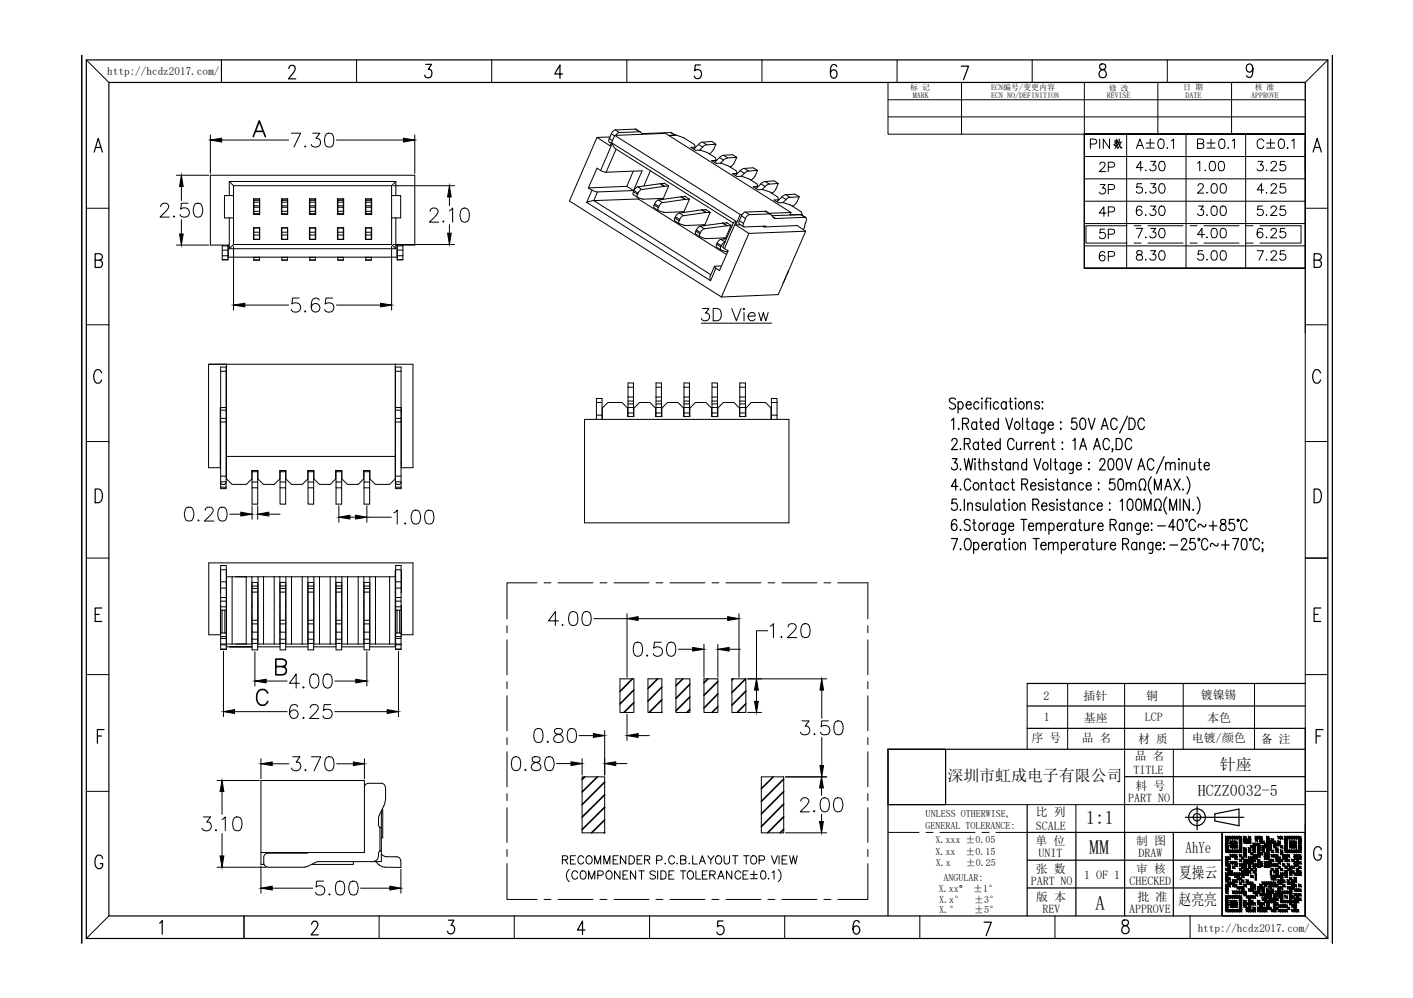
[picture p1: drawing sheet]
<svg xmlns="http://www.w3.org/2000/svg" width="297mm" height="210mm" viewBox="0 0 297 210" stroke-linecap="round" stroke-linejoin="round" font-family="sans-serif">
<defs><g id="words">
<text font-size="6.6" x="146.4" y="69.1">3D View</text>
<g font-size="5.3">
<text x="228.2" y="32.5">PIN数</text>
<text x="238.1" y="32.5">A±0.1</text>
<text x="250.8" y="32.5">B±0.1</text>
<text x="263.5" y="32.5">C±0.1</text>
<text x="230.4" y="37.4">2P</text>
<text x="230.4" y="42">3P</text>
<text x="238.1" y="42">5.30</text>
<text x="250.8" y="42">2.00</text>
<text x="263.5" y="42">4.25</text>
<text x="238.1" y="46.6">6.30</text>
<text x="250.8" y="46.6">3.00</text>
<text x="263.5" y="46.6">5.25</text>
<text x="230.4" y="51.5">5P</text>
<text x="230.4" y="56.1">6P</text>
<text x="238.1" y="56.1">8.30</text>
<text x="250.8" y="56.1">5.00</text>
<text x="263.5" y="56.1">7.25</text>
</g>
<g font-size="4.9">
<text x="238.1" y="37">4.30</text>
<text x="250.8" y="37">1.00</text>
<text x="263.5" y="37">3.25</text>
<text x="230.4" y="46.6">4P</text>
<text x="238.1" y="51.2">7.30</text>
<text x="250.8" y="51.2">4.00</text>
<text x="263.5" y="51.2">6.25</text>
</g>
<g font-size="4.2">
<text x="229" y="179.5">MM</text>
<text x="230.2" y="191.5">A</text>
</g>
<text font-size="4" x="228.2" y="173.4">1:1</text>
<g font-size="3.4">
<text x="256.4" y="162">针座</text>
<text x="251.8" y="167.4">HCZZ0032-5</text>
</g>
<g font-size="3.3">
<text x="199.2" y="164.4">深圳市虹成电子有限公司</text>
<text x="249.2" y="179.3">AhYe</text>
<text x="247.9" y="184.7">夏操云</text>
<text x="247.8" y="190.4">赵亮亮</text>
</g>
<g font-size="2.5">
<text x="219.4" y="147.2">2</text>
<text x="227.8" y="147.2">插针</text>
<text x="240.9" y="147.2">铜</text>
<text x="252.4" y="147">镀镍锡</text>
<text x="216.8" y="156">序 号</text>
<text x="219.4" y="151.7">1</text>
<text x="227.8" y="151.8">基座</text>
<text x="240.7" y="151.6">LCP</text>
<text x="253.8" y="151.8">本色</text>
<text x="227.4" y="156.2">品 名</text>
<text x="238.5" y="159.9">品 名</text>
<text x="239.3" y="156.3">材 质</text>
<text x="250.6" y="156.1">电镀/颜色</text>
<text x="265" y="156.2">备 注</text>
<text x="238.3" y="162.8">TITLE</text>
<text x="238.7" y="166.1">料 号</text>
<text x="217.7" y="171.6">比 列</text>
<text x="237.2" y="168.6">PART NO</text>
<text x="217.7" y="177.7">单 位</text>
<text x="217.7" y="174.5">SCALE</text>
<text x="238.8" y="177.7">制 图</text>
<text x="217.7" y="183.5">张 数</text>
<text x="218.3" y="180.3">UNIT</text>
<text x="227.9" y="184.9">1 OF 1</text>
<text x="238.9" y="183.6">审 核</text>
<text x="239.3" y="180.3">DRAW</text>
<text x="216.7" y="186.2">PART NO</text>
<text x="217.8" y="189.4">版 本</text>
<text x="237.3" y="192">APPROVE</text>
<text x="237.4" y="186.1">CHECKED</text>
<text x="239.1" y="189.5">批 准</text>
<text x="219.2" y="192">REV</text>
</g>
<g font-size="2.4">
<text x="22.5" y="15.8">http://hcdz2017.com/</text>
<text x="251.8" y="196">http://hcdz2017.com/</text>
</g>
<g font-size="2.1">
<text x="194.6" y="171.9">UNLESS OTHERWISE,</text>
<text x="194.5" y="174.4">GENERAL TOLERANCE:</text>
<text x="196.7" y="177.4">X.xxx ±0.05</text>
<text x="196.7" y="179.9">X.xx</text>
<text x="203" y="179.9">±0.15</text>
<text x="196.7" y="182.1">X.x</text>
<text x="198.3" y="185.4">ANGULAR:</text>
<text x="203" y="182.1">±0.25</text>
<text x="197.4" y="187.7">X.xx°</text>
<text x="197.4" y="189.9">X.x°</text>
<text x="197.4" y="191.9">X.°</text>
<text x="204.6" y="187.7">±1°</text>
<text x="204.8" y="189.9">±3°</text>
<text x="204.8" y="191.9">±5°</text>
</g>
<g font-size="1.7">
<text x="191.3" y="19">标 记</text>
<text x="191.9" y="20.6">MARK</text>
<text x="208.4" y="20.7">ECN NO/DEFINITION</text>
<text x="208.4" y="18.9">ECN编号/变更内容</text>
<text x="232.6" y="20.7">REVISE</text>
<text x="233.1" y="19">修 改</text>
<text x="248.7" y="19">日 期</text>
<text x="249.2" y="20.5">DATE</text>
<text x="263" y="20.6">APPROVE</text>
<text x="263.8" y="19">核 准</text>
</g>
</g></defs>
<!-- layer: 1 -->
<path d="M17.2 11.6h.1M17.2 11.6v186.8M18.1 12.6h261v184.8h-261zM280.1 11.6v186.8M280.1 198.4h.1" fill="none" stroke="#000" stroke-width=".25"/>
<!-- layer: 0 -->
<g fill="none" stroke="#000" stroke-width=".21">
<path d="M46.6 12.6v4.7M75 12.6v4.7M103.4 12.6v4.7M131.8 12.6v4.7M160.2 12.6v4.7M188.6 12.6v4.7M202.1 17.3v10.9M215.1 17.3h59.3h-87.7v10.9h87.7M217 12.6v4.7M228 17.3v10.9h46.4M243.4 17.3v10.9M245.4 12.6v4.7"/>
<path d="M258.9 17.3v10.9M279.1 12.6l-4.7 4.7v175.3M44.2 36.9h43v14.6h-3.7v2.6h-35.5v-2.6h-3.8zM48.2 38.2h35M48.2 38.2l.9 .9M48.2 38.2v2.9M49.1 39.1v12.3M49.1 39.1h33.2M82.3 39.1v12.3M83.2 38.2l-.9 .9M83.2 38.2v2.9M186.7 21h87.7"/>
<path d="M186.7 24.6h87.7M228 32.9h46.4M228 37.6h46.4M236.8 28.2v28.3M249.3 28.2v28.2M261.9 28.2v28.2M274.4 28.2h-46.4h46.4M46.7 51.7v2.1M46.7 53.8v.8M46.7 54.6h1.2M46.7 51.5v.2M46.7 51.7h1.2"/>
<path d="M46.7 52.6h1.2M46.7 53.8h1.2M47.9 54.6h.1M47.9 53.8v.8h-1.2M47.9 51.5v2.3M48.2 45.8v6.5M49.1 41.1h-1.9v4.7h1.9M49.1 51.4l-.9 .9M49.1 51.4h33.2M53.3 47.9h1.3v2.5h-1.3zM53.3 41.8h1.3v3.3h-1.3zM53.4 42.5v.8h1.2"/>
<path d="M53.4 45h1.2h-1.2M53.4 43.6h1.2v.8M53.4 54.7h1.2M53.4 54.1v.6h1.2v-.6M53.4 54.1h1.2M53.4 41.8v.7M53.4 43.3v1.1M53.4 45v.1M53.4 47.9v2.5M53.4 42.1h1.2M53.4 49.4h1.2M53.4 42.5h1.2"/>
<path d="M53.4 50.3h1.2M54.6 44.4h-1.2v.6M54.6 47.9v.9h-1.2M54.6 41.8v1.8M54.6 44.4v.7M54.6 47.9h.1M54.6 48.8v1.6M59.2 47.9h1.3v2.5h-1.3zM59.2 41.8h1.3v3.3h-1.3zM59.3 54.1v.6M59.3 43.3v1.7h1.1M59.3 45v.1"/>
<path d="M59.3 43.3h1.1M59.3 54.7h1.1M59.3 54.1h1.1M59.3 42.1h1.1M59.3 49.4h1.1M59.3 42.5h1.1M59.3 50.3h1.1M59.3 44.4h1.1M59.3 45h1.1M59.3 41.8v1.5M59.3 47.9v2.5M59.3 43.6h1.1"/>
<path d="M59.3 48.8h1.1M60.4 49.4v1M60.4 54.1v.6h-1.1M60.4 41.8v3.3M60.4 47.9v1.5M65.1 47.9h1.3v2.5h-1.3zM65.1 41.8h1.3v3.3h-1.3zM65.1 48.8v.6h1.2M65.1 43.3h1.2M65.1 54.7h1.2M65.1 54.1h1.2M65.1 54.1v.6h1.2"/>
<path d="M65.1 42.1h1.2M65.1 42.5h1.2M65.1 50.3h1.2M65.1 45h1.2M65.1 44.4h1.2M65.1 43.6h1.2M65.1 48.8h1.2M65.1 41.8v3.3M65.1 47.9v.9M65.1 49.4v1M66.3 54.1v.6M66.3 41.8v3.3"/>
<path d="M66.3 47.9v2.5M70.9 47.9h1.3v2.5h-1.3zM70.9 41.8h1.3v3.3h-1.3zM71 48.8v.6h1.2M71 43.3h1.2M71 54.7h1.2M71 54.1h1.2M71 54.1v.6h1.2v-.6M71 42.1h1.2M71 42.5h1.2M71 50.3h1.2M71 45h1.2"/>
<path d="M71 44.4h1.2M71 43.6h1.2M71 48.8h1.2M71 41.8v3.2M71 47.9v.9M71 49.4v1M72.2 45l-1.2 .1M72.2 41.8v3.3M72.2 47.9v2.5M76.8 47.9h1.3v2.5h-1.3zM76.8 41.8h1.3v3.3h-1.3zM76.9 41.8v.3h1.1"/>
<path d="M76.9 50.3l1.1 .1M76.9 54.7h1.1M76.9 54.1h1.1M76.9 54.1v.6h1.1v-.6M76.9 42.1h1.1M76.9 49.4h1.1M76.9 42.5h1.1M76.9 45h1.1M76.9 44.4h1.1M76.9 43.6h1.1M76.9 48.8h1.1M76.9 42.1v3"/>
<path d="M76.9 47.9v2.5M78 45v.1M78 42.5v.8h-1.1M78 41.8v.7M78 43.3v1.7M78 47.9v2.4M82.3 51.4l.9 .9h-35M82.3 41.1h1.9v4.7h-1.9M83.2 45.8v6.5M83.5 54.6h.1M83.5 51.7h1.2M83.5 53.8h1.2"/>
<path d="M83.5 51.5v3.1M84.7 53.8v.8h-1.2M84.7 51.7v.9h-1.2M84.7 51.5v.2M84.7 52.6v1.2M228 51.7h46.4M228 42.3h46.4M228 47h46.4M228 56.4h46.4M46.4 78.1h1.1v-.9h-1.1v9.1h1.1M47.5 78.1v24.7h-1.1v-.3M47.6 76.6v24.1l1.2 1.2h3l1.1-1.2v-1.7h1.3v1.7l1.2 1.2h2.2l1.2-1.2v-1.7h1.3v1.7l1.2 1.2h2.2l1.2-1.2v-1.7h1.3v1.7l1.2 1.2h2.2l1.2-1.2v-1.7h1.2l.1 1.7 1.2 1.2h2.2l1.1-1.2v-1.7h1.4"/>
<path d="M83.1 76.6v24.1l-1.2 1.2h-3l-1.1-1.2v-1.7M83.1 78.1h1.2M147.4 68h14.8M46.3 97.5h.1M46.3 86.6h.1M46.4 86.3v13.8M46.4 88h1.1M46.4 88.8h1.1M47.5 98.4h.1M47.5 97.5h.1M47.5 86.6h.1M47.6 85.7h-1.3v12.7"/>
<path d="M47.6 96h35.5M53 99v7h1.2v-3.4M53 99.2h1.2M54.2 99v2.4M58.9 99v.2M60.1 99.2h-1.2v3.4M60.1 99v7h-1.2v-3.4M64.8 99.2v6.8h1.1v-6.8M64.8 99v.2M65.9 99v.2h-1.1M70.6 99.2h1.2v3.4M70.6 99v2.4"/>
<path d="M76.5 99v2.4M76.5 99.2h1.2M77.7 99v2.4M83.1 85.7h1.3v12.7h2.4v-21.8h-43v21.8h2.6M83.1 98.4h.1M83.1 97.5h.1M83.1 86.6h.1M83.1 88h1.2M83.1 86.3h1.2M84.3 88v.8h-1.2M84.3 88v-10.8h-1.2v24.1M84.3 88.8v14h-1.2v-.3"/>
<path d="M84.3 98.4h.1M84.3 97.5h.1M84.3 86.6h.1M122.9 88.2h42.9v21.8h-42.9zM125.4 83.8h1.2v.9h-1.2zM125.4 84.7v2.6h1.2M125.4 87.3v.9M126.6 84.7v3.5M126.6 88.2v-2.4l1.2-1.1h3l1.1 1.1v1.8h1.4v-1.8l1.1-1.1h2.2l1.2 1.1v1.8h1.3v-1.8l1.2-1.1h2.2l1.2 1.1v1.8h1.3v-1.8l1.2-1.1h2.2l1.2 1.1v1.8h1.3v-1.8l1.1-1.1h2.3l1.2 1.1v1.8h1.3v-1.8l1.1-1.1h3l1.2 1.1v2.4M132 86.9v-1.2h1.2v1.2M132 86.9v.7M132 84.9h1.2"/>
<path d="M132 81.4h1.2M132 83.5h1.2M132 86.9h1.2M133.2 81.4v3h-1.2M133.2 81.4v-.9h-1.2v5.2M133.2 84.4v1.3M133.2 86.9v.7M137.9 83.5v1.4M137.9 87.6v-.7h1.2v.7M137.9 84.4h1.2v.5M137.9 81.4v-.9h1.2v3.9M137.9 83.5h1.2"/>
<path d="M137.9 85.7v1.2M139.1 81.4h-1.2v2.1M139.1 84.9h-1.2v.8M139.1 84.9v.8h-1.2M139.1 85.7v1.2M143.8 81.4h1.1M143.8 83.5h1.1M143.8 86.9h1.1M143.8 84.4h1.1M143.8 85.7h1.1M144.9 84.4v.5h-1.1M144.9 84.4v-3.9h-1.1v7.1"/>
<path d="M144.9 84.9v2.7M149.7 80.5h1.1v.9h-1.1zM149.7 84.9h1.1M149.7 83.5h1.1M149.7 84.4h1.1M149.7 85.7h1.1M149.7 81.4v5.5M150.8 86.9h-1.1v.7M150.8 81.4v6.2M155.5 84.9h1.2v.8M155.5 81.4h1.2M155.5 83.5h1.2"/>
<path d="M155.5 86.9h1.2M155.5 84.4h1.2M155.5 85.7h1.2M156.7 85.7v1.9M156.7 83.5v1.4M156.7 83.5v-3h-1.2v7.1M162.2 87.3h1.2v.9M162.2 84.7v-.9h1.2v.9M162.2 87.3v.9M163.4 84.7h-1.2v2.6M163.4 84.7v2.6M46.4 101.6v.9h1.1"/>
<path d="M46.4 100.1v1.2h1.1M46.4 119.8h1.2M46.4 101.3v.3M46.4 101.6l.3 .3h.5l.3-.3M46.4 100.1h1.1M53 101.4h1.2v1.2M53 102.6h1.2M58.9 102.6h1.2M58.9 101.4h1.2M64.8 102.6h1.1M64.8 101.4h1.1M70.6 102.6v3.4h1.2v-3.4"/>
<path d="M70.6 102.6h1.2M71.8 101.4h-1.2v1.2M76.5 102.6h1.2M77.7 101.4h-1.2v1.2M77.7 101.4v4.6h-1.2v-3.4M83.1 101.3v1.2h1.2M83.1 101.6l.3 .3h.6l.3-.3M83.1 100.1h1.2M83.1 101.3h1.2M83.2 119.8h1.1M46.3 123.7h.1M46.3 132.1h.1"/>
<path d="M46.3 121h.1M46.3 132.7h.1M46.3 131.2h.1M46.4 123.7h1.2v2M46.4 128.2l.2 .2M46.4 133.5h-2.5v-15.1h42.9v15.1h-2.5M46.4 135.5h6.6M46.4 127.6h1.2M46.4 127.4l-.1 6.1M46.4 120.1v4.5M46.4 126.4h1.2M46.4 135.6h1.2"/>
<path d="M46.4 122.4h1.2M46.4 133.9h1.2M46.4 136.5h1.2M46.4 126.4v9.2M46.4 134.3h1.2M46.6 133.1l-.3 .1M46.7 128.3h.6M46.7 128.3v4.8M46.7 133.1h.6M47.3 133.1l.3 .1M47.3 128.3v4.8M47.6 120.1v15.9h5.4h-4.7"/>
<path d="M47.6 125.7h-1.2v.7M47.6 125.7v10.9h-1.2v-1M47.6 127.4h.1M47.6 133.5h.1M47.6 124.6h.1M47.6 123.7h.1M47.6 132.1h.1M47.6 121h.1M47.6 132.7h.1M47.6 131.2h.1M47.6 123.7v-4.8h-1.2v6.8M47.6 128.2l-.3 .2"/>
<path d="M47.6 121.3h1.2M48.8 121.3h3v14.2M48.8 121.3v14.2M49.5 121.3h3.4M52.9 121.3h1.4v14.2M52.9 123.2h1.4M52.9 123.8l.1 6.7M52.9 127.6h.1M52.9 132.3h.1M52.9 127h.1M52.9 129.3h.1M52.9 129.9h.1"/>
<path d="M52.9 132.9h.1M52.9 121.3v14.2M53 130.5v2.5h1.2M53 130.5h1.2M53 124.5h1.2M53 135.3h1.2M53 134.4h1.2M53 133v3.7h1.2v-1.4M53 131.2h1.2M54.2 133v2.3M54.2 135.5h3.4M54.2 127.6h.1"/>
<path d="M54.2 132.3h.1M54.2 127h.1M54.2 129.3h.1M54.2 129.9h.1M54.2 136h4.7M54.2 132.9h.1M54.3 123.8h-1.3v-1.3h1.2v10.5M54.3 121.3h28.8M55.4 121.3v14.2M57.6 135.5h1.3M57.6 121.3v14.2M58.8 123.2h1.3"/>
<path d="M58.8 123.8h1.3M58.8 127.6h.1M58.8 132.3h.1M58.8 127h.1M58.8 129.3h.1M58.8 129.9h.1M58.8 132.9h.1M58.8 121.3v14.2M58.9 124.5v6h1.2M58.9 131.2v1.8h1.2M58.9 124.5v-2h1.2v8.7M58.9 133v2.3"/>
<path d="M58.9 124.5h1.2M58.9 135.3h1.2M58.9 134.4h1.2M58.9 135.3v1.4h1.2v-1.4M58.9 131.2h1.2M58.9 130.5v.7M60.1 131.2v4.1M60.1 135.5h4.7M60.1 127.6h.1M60.1 132.3h.1M60.1 127h.1M60.1 129.3h.1"/>
<path d="M60.1 129.9h.1M60.1 136h4.7M60.1 132.9h.1M60.1 121.3v14.2M61.3 121.3v14.2M63.5 121.3v14.2M64.7 123.2l1.2 .1v-.8h-1.1v14.2h1.1v-3.7M64.7 123.8h1.3M64.7 127.6h.1M64.7 132.3h.1M64.7 127h.1M64.7 129.3h.1"/>
<path d="M64.7 129.9h.1M64.7 132.9h.1M64.7 121.3v14.2M64.8 124.5h1.1M64.8 135.3h1.1M64.8 134.4h1.1M64.8 133h1.1M64.8 131.2h1.1M65.9 124.5v6h-1.1M65.9 130.5v2.5M65.9 135.5h4.7M65.9 127.6h.1"/>
<path d="M65.9 132.3h.1M65.9 127h.1M65.9 129.3h.1M65.9 129.9h.1M65.9 136h4.7M65.9 132.9h.1M66 123.2l-.1 1.3M66 121.3v14.2M67.2 121.3v14.2M69.4 121.3v14.2M70.6 123.2h1.3M70.6 123.8h1.3"/>
<path d="M70.6 127.6h.1M70.6 132.3h.1M70.6 127h.1M70.6 129.3h.1M70.6 129.9h.1M70.6 132.9h.1M70.6 121.3v14.2M70.6 130.5h1.2v.7h-1.2zM70.6 124.5h1.2M70.6 135.3h1.2M70.6 134.4h1.2M70.6 133h1.2"/>
<path d="M70.6 131.2v3.2M71.8 122.5h-1.2v8M71.8 135.5h4.7M71.8 127.6h.1M71.8 132.3h.1M71.8 127h.1M71.8 129.3h.1M71.8 129.9h.1M71.8 136h4.7M71.8 132.9h.1M71.9 121.3l-.1 15.4h-1.2v-2.3M73.1 121.3v14.2"/>
<path d="M75.3 121.3v14.2M76.5 123.2h1.3M76.5 123.8h1.3M76.5 127.6h.1M76.5 132.3h.1M76.5 127h.1M76.5 129.3h.1M76.5 129.9h.1M76.5 121.3v14.2M76.5 132.9h.1M76.5 124.5v6.7M76.5 133v2.3"/>
<path d="M76.5 130.5h1.2M76.5 124.5h1.2M76.5 135.3h1.2M76.5 134.4h1.2M76.5 133h1.2M77.7 131.2h-1.2v1.8M77.7 122.5h-1.2v2M77.7 135.5h5.4M77.7 127.6h.1M77.7 132.3h.1M77.7 127h.1M77.7 129.3h.1"/>
<path d="M77.7 129.9h.1M77.7 132.9h.1M77.8 121.3l-.1 15.4h-1.2v-1.4M78.9 121.3v14.2M81.9 121.3v14.2M83.1 127.4h.1M83.1 133.5h.1M83.1 124.6h.1M83.1 123.7h.1M83.1 128.2h.1M83.1 132.1h.1M83.1 121h.1"/>
<path d="M83.1 132.7h.1M83.1 131.2h.1M83.1 128.2l.3 .2M83.2 123.7v2h1.1M83.2 134.3h1.1v1.2M83.2 125.7v9.8M83.2 127.6h1.1M83.2 120.1l-.1 15.9h-5.4M83.2 126.4h1.1M83.2 123.7h1.1M83.2 135.6h1.1M83.2 122.4h1.1"/>
<path d="M83.2 133.9h1.1M83.2 136.5h1.1M83.4 133.1l-.3 .1M83.5 128.3h.5v4.8h-.5zM84 133.1l.3 .1M84.3 128.2l-.3 .2M84.3 122.4v-3.5h-1.1v4.8M84.3 128.2v5.7M84.3 135.5h-1.1v.1M84.3 135.5v1.1h-1.1v-1M84.3 127.4l.1 6.1M84.3 120.1v4.5"/>
<path d="M84.3 123.7h.1M84.3 128.2h.1M84.3 132.1h.1M84.3 121h.1M84.3 132.7h.1M84.3 131.2h.1M84.3 122.4v5.8M84.3 133.9v.4M130.3 142.8h3v7h-3zM136.2 142.8h2.9v7h-2.9zM142.1 142.8h2.9v7h-2.9zM148 142.8h2.9v7h-2.9z"/>
<path d="M153.9 142.8h2.9v7h-2.9zM215.9 143.7v13.9M224.4 143.7v13.9M236.4 143.7v31.4M246.7 157.6v11.6M248.7 143.7v13.9M263.7 143.7v13.9M54.8 179.3v-15.1h21.8v15.1h-21.8v2.5h.7M56.3 179.4a.87 .87 0 0 0-.9 .9v1.2M64.8 179.3l-.4 .1h-8.1M77.5 164.7a.87 .87 0 0 0-.9 .9M77.5 164.7h2.6a.87 .87 0 0 1 .9 .9"/>
<path d="M79.5 173.4l.2 .4 .4 .3M79.6 172.2v1.2M79.6 179.6v.5M79.9 174v5.1M80.1 178.9l-.4 .3-.2 .4M80.2 179.6l.8 .6h2.4M80.2 170.6v10.6h-1.6M80.3 170.3h.1M80.4 176.2l-.3 .1M80.5 170.3v5.9M81 168.1l-.2 1-1.1 2.3-.1 .8M81.1 165.6v2.5"/>
<path d="M121 180h-1.1v1.7h1.1M122.4 163.4h4.7v11.8h-4.7zM129.9 180h-1v1.7h1M131.6 180v1.7l-1.2-1.7v1.7M132.2 180a.93 .93 0 0 1 1.1 .5 .93 .93 0 0 1-.3 1.1l-.8 .1zM135 180h-1.1v1.7h1.1M145.6 180v1.7h1M148.8 180l.6 .8 .7-.8M152.2 180v1.2a.57 .57 0 0 0 .6 .5 .57 .57 0 0 0 .6-.5v-1.2M154 180h1.1M154.5 180v1.7M156.3 180h1.2"/>
<path d="M156.9 180v1.7M160 163.4h4.7v11.8h-4.7zM162.2 180l.6 1.7 .6-1.7M163.8 180v1.7M165.5 180h-1.1v1.7h1.1M166 180l.4 1.7 .4-1.7 .4 1.7 .4-1.7M186.7 175.1h6.5M186.7 169.2h87.7M194.7 175.1h1.5M197.6 175.1h7.4M206.4 175.1h1.5M209.4 175.1h6.5"/>
<path d="M226.2 169.2v5.9M256.9 175.1h17.5v17.5h-17.5zM51.3 192.6v4.8M55.4 181.5a.87 .87 0 0 0 .9 .9M56.3 182.4h7.7M66.3 181.4l-2.3 1M67 181.2l-.7 .2M67 181.2h11.4M74.3 181.2v.6h-8.8M79 181.1l.7 .8M79.5 180.1a1.16 1.16 0 0 1-1.1 1.1M79.6 181.8l.6 .4 .6 .2"/>
<path d="M79.7 192.6v4.8M83.4 180.2a.87 .87 0 0 1 .8 .9M84.3 181.1v1.3h-3.5M108.1 192.6v4.8M118.2 180.8l1-.1 .2-.2-.1-.3-.4-.2h-.7v1.7M118.8 180.8l.6 .9M119.7 182.9a1.69 1.69 0 0 0 0 2.5M119.9 180.8h.7M121.4 183.6a.63 .63 0 0 0-.7-.4 .63 .63 0 0 0-.5 .6 .69 .69 0 0 0 .3 1 .69 .69 0 0 0 .9-.3M122.1 183.4a.6 .6 0 0 1 1 0 .92 .92 0 0 1-.7 1.5l-.3-.3-.2-.4zM122.7 180.4a.63 .63 0 0 0-.7-.4 .63 .63 0 0 0-.5 .7 .69 .69 0 0 0 .3 .9 .69 .69 0 0 0 .9-.3M123.3 180.2a.78 .78 0 0 1 1.1 .2 .78 .78 0 0 1-.1 1.1 .78 .78 0 0 1-1.1-.2 .78 .78 0 0 1 .1-1.1z"/>
<path d="M123.7 184.9v-1.7l.7 1.7 .6-1.7v1.7M125 181.7v-1.7l.6 1.7 .7-1.7v1.7M125.7 184.1h.7a.47 .47 0 0 0 .4-.5 .47 .47 0 0 0-.4-.4h-.7v1.7M126.9 181.7v-1.7l.7 1.7 .6-1.7v1.7M127.5 183.4a.78 .78 0 0 1 1.1 .1 .78 .78 0 0 1-.1 1.1 .78 .78 0 0 1-1.1-.1 .78 .78 0 0 1 .1-1.1zM128.9 180.8h.6M130.3 183.2v1.7l-1.1-1.7v1.7M131 184h.6M132 183.2h-1v1.7h1M133.6 183.2v1.7l-1.1-1.7v1.7M133.9 180.8h.7M134.3 183.2h1.2"/>
<path d="M134.9 183.2v1.7M135.5 180.8l1-.1 .1-.5-.4-.2h-.7v1.7M136 180.8l.6 .9M136.6 192.6v4.8M137.8 183.4a.63 .63 0 0 0-.6-.3 .63 .63 0 0 0-.6 .5l.3 .3 .7 .2 .2 .5a.74 .74 0 0 1-1.2 0M138 180.9h.8a.47 .47 0 0 0 .4-.4 .47 .47 0 0 0-.4-.5h-.8v1.7M138.2 183.2v1.7M138.9 183.2a.91 .91 0 0 1 1.1 .6 .91 .91 0 0 1-.5 1.1h-.6zM139.9 181.6h-.1h.1M140.6 184h.7M141.7 183.2h-1.1v1.7h1.1M141.8 180.4a.63 .63 0 0 0-.7-.4 .63 .63 0 0 0-.5 .7 .69 .69 0 0 0 .3 .9 .69 .69 0 0 0 .9-.3"/>
<path d="M142.4 181.6v.1v-.1M143 183.2h1.2M143.1 180.8l.9-.1 .2-.2-.1-.3-.3-.2h-.7v1.7h.7a.45 .45 0 0 0 .4-.4 .45 .45 0 0 0-.4-.5M143.6 183.2v1.7M144.6 183.4a.78 .78 0 0 1 1.1 .1 .78 .78 0 0 1-.1 1.1 .78 .78 0 0 1-1.1-.1 .78 .78 0 0 1 .1-1.1zM144.9 181.6v.1l.1-.1M146.3 183.2v1.7h1M147 181.7l.6-1.7 .7 1.7M147.2 181.1h.9M147.6 184h.7M148.7 183.2h-1.1v1.7h1.1M149.2 184l1-.1 .2-.2-.1-.4-.4-.1h-.7v1.7"/>
<path d="M149.4 180.8v.9M149.8 184l.6 .9M150.6 180.2a.57 .57 0 0 1 .9 0 .78 .78 0 0 1 .2 1.1 .78 .78 0 0 1-1.1 .2l-.2-.5zM150.9 184.9l.7-1.7 .6 1.7M151.2 184.3h.8M153.8 183.2v1.7l-1.1-1.7v1.7M155.7 183.6a.63 .63 0 0 0-.7-.4 .63 .63 0 0 0-.5 .6 .69 .69 0 0 0 .3 1 .69 .69 0 0 0 .9-.3M156.2 184h.7M157.3 183.2h-1.1v1.7h1.1M157.8 183.9h1.4M157.8 184.8h1.4M157.9 180.2a.57 .57 0 0 1 1 0 .78 .78 0 0 1 .1 1.1 .78 .78 0 0 1-1.1 .2l-.1-.5z"/>
<path d="M158.5 183.2v1.4M159.6 180.9h.7a.47 .47 0 0 0 .4-.4 .47 .47 0 0 0-.4-.5h-.7v1.7M160.1 183.2a.54 .54 0 0 1 .8 .3 .81 .81 0 0 1 .1 1 .81 .81 0 0 1-.9 .3 1.32 1.32 0 0 1 0-1.6zM161.6 184.7l-.1 .1h.2M162.3 183.5l.4-.3v1.7M163.6 182.9a1.69 1.69 0 0 1 0 2.5M164.4 180.8h.7M165 192.6v4.8M193.4 192.6v4.8M221.8 192.6v4.8M250.2 192.6v4.8"/>
</g>
<g fill="none" stroke="#000" stroke-width=".25">
<path d="M60.7 14.4v-.1a.7 .7 0 0 1 1.1-.4 .94 .94 0 0 1 0 1.3l-1.2 1.4h1.6M89.5 13.5h1.2l-.7 1.1h.4a.91 .91 0 0 1 .3 1.3 .91 .91 0 0 1-1.3 .2l-.1-.3M118.3 15.6h-1.7l1.1-1.9v2.8M147.2 13.7h-1l-.2 1.2a.94 .94 0 0 1 1.5 .5 .94 .94 0 0 1-1 1.1l-.3-.1-.2-.4M175.9 14a.61 .61 0 0 0-1-.3 2.65 2.65 0 0 0 0 2.6 .63 .63 0 0 0 1-.3 .82 .82 0 0 0-.1-.9 .82 .82 0 0 0-.9-.3l-.3 .7M202.1 13.9h1.5l-1 2.8M231.3 13.6a.68 .68 0 0 0 .2 .9 .94 .94 0 0 1 1 .7 .94 .94 0 0 1-.5 1.1 .84 .84 0 0 1-1-.6 .84 .84 0 0 1 .7-1l.4-.2a.68 .68 0 0 0 .3-.9l-.4-.2zM263.4 14.4a.76 .76 0 0 1-.8 .8 .89 .89 0 0 1-.6-.9 .89 .89 0 0 1 .7-.9l.3 .2a2.33 2.33 0 0 1 0 2.6 .61 .61 0 0 1-.9-.3M274.4 17.3h-251.5v175.3h251.5M19.8 32l.8-2.9 .9 2.9M20.1 31h1.1M228 28.2h46.4v28.2h-46.4z"/>
<path d="M228 28.2v28.2M276 32l.9-2.9 .9 2.9M276.3 31h1.1M20 54.7h1a.69 .69 0 0 0 .6-.7 .69 .69 0 0 0-.6-.6h-1v2.8h1a.79 .79 0 0 0 .6-.7 .79 .79 0 0 0-.6-.8M276.3 54.7h.9a.69 .69 0 0 0 .6-.7 .69 .69 0 0 0-.6-.6h-.9v2.8h.9a.79 .79 0 0 0 .6-.7 .79 .79 0 0 0-.6-.8M21.4 78.4a.79 .79 0 0 0-1.3-.5 1.91 1.91 0 0 0 .2 2.7 .82 .82 0 0 0 1.1-.7M277.6 78.4a.79 .79 0 0 0-1.2-.5 1.91 1.91 0 0 0 .2 2.7 .82 .82 0 0 0 1-.7M20 102.9h.8a1.7 1.7 0 0 1 0 2.8h-.8zM276.3 102.9h.7a1.7 1.7 0 0 1 0 2.8h-.7zM20 129.2h.9M21.4 127.9h-1.4v2.8h1.4M276.3 129.2h.8"/>
<path d="M277.7 127.9h-1.4v2.8h1.4M20.5 154.8h.8M21.9 153.4h-1.4v2.9M186.7 157.6h12.1v11.6h-12.1zM274.4 153.1v39.5M276.7 154.8h.9M278.1 153.4h-1.4v2.9M249.2 171.9h12.3M251.7 169.5v5M255.4 171.2l5.1-1v3.5l-5.1-1zM277.8 178.8a.76 .76 0 0 0-.8-.7 .76 .76 0 0 0-.7 .7 1.77 1.77 0 0 0 .5 2.1 .83 .83 0 0 0 1-1.1h-.6M21.6 180.5l-.5-.6a1.27 1.27 0 0 0-1.1 1.7 .85 .85 0 0 0 .5 1 .85 .85 0 0 0 1-.3l.1-.7h-.5"/>
<path d="M33.6 194.2l.5-.6v2.9M65.5 194.4l.4-.7h.5l.2 .2a.91 .91 0 0 1-.1 1.4l-1.1 1.3h1.5M94.3 193.5h1.1l-.6 1.1h.4a.94 .94 0 0 1 .3 1.3 .94 .94 0 0 1-1.2 .4l-.2-.4M123 195.6h-1.6l1.1-1.9v2.8M152 193.7h-1.1l-.1 1.2a.83 .83 0 0 1 1-.1 .83 .83 0 0 1 .4 .9 .78 .78 0 0 1-.6 .9 .78 .78 0 0 1-.9-.6M180.6 194l-.1-.3-.5-.1a1.58 1.58 0 0 0-.7 1.9l.1 .6 .6 .4a.85 .85 0 0 0 .7-1 .85 .85 0 0 0-1.1-.7l-.3 .7M206.9 194h1.5l-1.1 2.8M236 193.6a.64 .64 0 0 0 .2 1 .94 .94 0 0 1 1.1 .6 .94 .94 0 0 1-.5 1.2 .84 .84 0 0 1-1-.7 .84 .84 0 0 1 .7-1l.4-.1a.58 .58 0 0 0 .3-.6 .58 .58 0 0 0-.4-.5zM263.9 183.6h.2v1.5h-.2zM263.9 182.7h.2v.4h-.2zM267.1 183.1h.1v1h-.1z"/>
<circle cx="251.6" cy="171.9" r="1.76"/>
<circle cx="251.6" cy="171.9" r=".78"/>
</g>
<!-- layer: DIM -->
<path d="M18.1 12.6l4.8 4.7M22.9 192.6l-4.8 4.8M274.4 192.6l4.7 4.8" fill="none" stroke="#000" stroke-width=".21"/>
<!-- layer: style -->
<path d="M18.1 43.8h4.8M274.4 43.8h4.7M18.1 68.3h4.8M274.4 68.3h4.7M18.1 92.9h4.8M274.4 92.9h4.7M18.1 117.4h4.8M274.4 117.4h4.7M18.1 141.9h4.8M274.4 141.9h4.7M18.1 166.4h4.8M274.4 166.4h4.7" fill="none" stroke="#000" stroke-width=".21"/>
<path d="M18.1 141.9h4.8M274.4 141.9h4.7M18.1 166.4h4.8M274.4 166.4h4.7" fill="none" stroke="#fff" stroke-width=".21"/>
<g fill="none" stroke="#000" stroke-width=".25">
<path d="M228 28.2h46.4M215.9 153.2h58.5M215.9 148.5h58.5M215.9 143.7h58.5M274.4 157.6h-87.7v35M215.9 175.1h41v17.5M215.9 169.2v23.4M226.2 175.1v17.5M236.4 175.1v17.5M236.4 163.4h38M246.7 175.1v17.5M215.9 186.8h41"/>
<path d="M215.9 180.9h41"/>
</g>
<!-- layer: PM_LabelText-1 -->
<path d="M257.4 175.6v16.5h16.4zM257.4 175.6h16.4v16.5z" fill="#fff" stroke="#fff" stroke-width=".21"/>
<g fill="#000" stroke="#000" stroke-width=".21">
<path d="M257.7 178.8v.5h.4zM257.7 178.8h.4v.5zM257.7 178.3v.5h.4zM257.7 178.3h.4v.5zM257.7 177.9v.4h.4zM257.7 177.9h.4v.4zM257.7 177.4v.5h.4zM257.7 177.4h.4v.5zM257.7 176.9v.5h.4zM257.7 176.9h.4v.5zM257.7 176.4v.5h.4zM257.7 176.4h.4v.5zM257.7 175.9v.5h.4zM257.7 175.9h.4v.5z"/>
<path d="M258.1 175.9v.5h.5zM258.1 175.9h.5v.5z"/>
<path d="M258.1 178.8v.5h.5zM258.1 178.8h.5v.5z"/>
<path d="M258.6 175.9v.5h.5zM258.6 175.9h.5v.5z"/>
<path d="M258.6 177.9v.4h.5zM258.6 177.9h.5v.4zM258.6 177.4v.5h.5zM258.6 177.4h.5v.5zM258.6 176.9v.5h.5zM258.6 176.9h.5v.5z"/>
<path d="M258.6 178.8v.5h.5zM258.6 178.8h.5v.5z"/>
<path d="M259.1 175.9v.5h.5zM259.1 175.9h.5v.5z"/>
<path d="M259.1 177.9v.4h.5zM259.1 177.9h.5v.4zM259.1 177.4v.5h.5zM259.1 177.4h.5v.5zM259.1 176.9v.5h.5zM259.1 176.9h.5v.5z"/>
<path d="M259.1 178.8v.5h.5zM259.1 178.8h.5v.5z"/>
<path d="M259.6 175.9v.5h.4zM259.6 175.9h.4v.5z"/>
<path d="M259.6 177.9v.4h.4zM259.6 177.9h.4v.4zM259.6 177.4v.5h.4zM259.6 177.4h.4v.5zM259.6 176.9v.5h.4zM259.6 176.9h.4v.5z"/>
<path d="M259.6 178.8v.5h.4zM259.6 178.8h.4v.5z"/>
<path d="M260 175.9v.5h.5zM260 175.9h.5v.5z"/>
<path d="M260 178.8v.5h.5zM260 178.8h.5v.5z"/>
<path d="M260.5 178.8v.5h.5zM260.5 178.8h.5v.5zM260.5 178.3v.5h.5zM260.5 178.3h.5v.5zM260.5 177.9v.4h.5zM260.5 177.9h.5v.4zM260.5 177.4v.5h.5zM260.5 177.4h.5v.5zM260.5 176.9v.5h.5zM260.5 176.9h.5v.5zM260.5 176.4v.5h.5zM260.5 176.4h.5v.5zM260.5 175.9v.5h.5zM260.5 175.9h.5v.5z"/>
<path d="M261.5 176.9v.5h.5zM261.5 176.9h.5v.5zM261.5 176.4v.5h.5zM261.5 176.4h.5v.5zM261.5 175.9v.5h.5zM261.5 175.9h.5v.5z"/>
<path d="M262 176.9v.5h.5zM262 176.9h.5v.5zM262 176.4v.5h.5zM262 176.4h.5v.5z"/>
<path d="M262.5 176.9v.5h.4zM262.5 176.9h.4v.5zM262.5 176.4v.5h.4zM262.5 176.4h.4v.5zM262.5 175.9v.5h.4zM262.5 175.9h.4v.5z"/>
<path d="M262.5 178.8v.5h.4zM262.5 178.8h.4v.5zM262.5 178.3v.5h.4zM262.5 178.3h.4v.5z"/>
<path d="M262.9 177.9v.4h.5zM262.9 177.9h.5v.4z"/>
<path d="M262.9 179.3v.5h.5zM262.9 179.3h.5v.5z"/>
<path d="M263.4 178.8v.5h.5zM263.4 178.8h.5v.5zM263.4 178.3v.5h.5zM263.4 178.3h.5v.5zM263.4 177.9v.4h.5zM263.4 177.9h.5v.4zM263.4 177.4v.5h.5zM263.4 177.4h.5v.5z"/>
<path d="M263.9 176.4v.5h.5zM263.9 176.4h.5v.5zM263.9 175.9v.5h.5zM263.9 175.9h.5v.5z"/>
<path d="M263.9 177.4v.5h.5zM263.9 177.4h.5v.5z"/>
<path d="M264.4 175.9v.5h.5zM264.4 175.9h.5v.5z"/>
<path d="M264.9 176.9v.5h.4zM264.9 176.9h.4v.5zM264.9 176.4v.5h.4zM264.9 176.4h.4v.5zM264.9 175.9v.5h.4zM264.9 175.9h.4v.5z"/>
<path d="M264.9 179.3v.5h.4zM264.9 179.3h.4v.5z"/>
<path d="M265.3 176.9v.5h.5zM265.3 176.9h.5v.5z"/>
<path d="M265.3 178.8v.5h.5zM265.3 178.8h.5v.5zM265.3 178.3v.5h.5zM265.3 178.3h.5v.5zM265.3 177.9v.4h.5zM265.3 177.9h.5v.4z"/>
<path d="M265.8 177.9v.4h.5zM265.8 177.9h.5v.4zM265.8 177.4v.5h.5zM265.8 177.4h.5v.5z"/>
<path d="M266.8 178.3v.5h.4zM266.8 178.3h.4v.5zM266.8 177.9v.4h.4zM266.8 177.9h.4v.4zM266.8 177.4v.5h.4zM266.8 177.4h.4v.5zM266.8 176.9v.5h.4zM266.8 176.9h.4v.5z"/>
<path d="M267.2 176.9v.5h.5zM267.2 176.9h.5v.5zM267.2 176.4v.5h.5zM267.2 176.4h.5v.5z"/>
<path d="M267.2 178.8v.5h.5zM267.2 178.8h.5v.5z"/>
<path d="M267.7 177.9v.4h.5zM267.7 177.9h.5v.4zM267.7 177.4v.5h.5zM267.7 177.4h.5v.5zM267.7 176.9v.5h.5zM267.7 176.9h.5v.5z"/>
<path d="M268.2 177.4v.5h.5zM268.2 177.4h.5v.5z"/>
<path d="M268.2 178.8v.5h.5zM268.2 178.8h.5v.5zM268.2 178.3v.5h.5zM268.2 178.3h.5v.5z"/>
<path d="M268.7 175.9v.5h.5zM268.7 175.9h.5v.5z"/>
<path d="M268.7 177.4v.5h.5zM268.7 177.4h.5v.5zM268.7 176.9v.5h.5zM268.7 176.9h.5v.5z"/>
<path d="M269.2 175.9v.5h.4zM269.2 175.9h.4v.5z"/>
<path d="M269.2 177.9v.4h.4zM269.2 177.9h.4v.4z"/>
<path d="M269.2 179.3v.5h.4zM269.2 179.3h.4v.5zM269.2 178.8v.5h.4zM269.2 178.8h.4v.5z"/>
<path d="M270.1 178.8v.5h.5zM270.1 178.8h.5v.5zM270.1 178.3v.5h.5zM270.1 178.3h.5v.5zM270.1 177.9v.4h.5zM270.1 177.9h.5v.4zM270.1 177.4v.5h.5zM270.1 177.4h.5v.5zM270.1 176.9v.5h.5zM270.1 176.9h.5v.5zM270.1 176.4v.5h.5zM270.1 176.4h.5v.5zM270.1 175.9v.5h.5zM270.1 175.9h.5v.5z"/>
<path d="M270.6 175.9v.5h.5zM270.6 175.9h.5v.5z"/>
<path d="M270.6 178.8v.5h.5zM270.6 178.8h.5v.5z"/>
<path d="M271.1 175.9v.5h.5zM271.1 175.9h.5v.5z"/>
<path d="M271.1 177.9v.4h.5zM271.1 177.9h.5v.4zM271.1 177.4v.5h.5zM271.1 177.4h.5v.5zM271.1 176.9v.5h.5zM271.1 176.9h.5v.5z"/>
<path d="M271.1 178.8v.5h.5zM271.1 178.8h.5v.5z"/>
<path d="M271.6 175.9v.5h.5zM271.6 175.9h.5v.5z"/>
<path d="M271.6 177.9v.4h.5zM271.6 177.9h.5v.4zM271.6 177.4v.5h.5zM271.6 177.4h.5v.5zM271.6 176.9v.5h.5zM271.6 176.9h.5v.5z"/>
<path d="M271.6 178.8v.5h.5zM271.6 178.8h.5v.5z"/>
<path d="M272.1 175.9v.5h.4zM272.1 175.9h.4v.5z"/>
<path d="M272.1 177.9v.4h.4zM272.1 177.9h.4v.4zM272.1 177.4v.5h.4zM272.1 177.4h.4v.5zM272.1 176.9v.5h.4zM272.1 176.9h.4v.5z"/>
<path d="M272.1 178.8v.5h.4zM272.1 178.8h.4v.5z"/>
<path d="M272.5 175.9v.5h.5zM272.5 175.9h.5v.5z"/>
<path d="M272.5 178.8v.5h.5zM272.5 178.8h.5v.5z"/>
<path d="M273 178.8v.5h.5zM273 178.8h.5v.5zM273 178.3v.5h.5zM273 178.3h.5v.5zM273 177.9v.4h.5zM273 177.9h.5v.4zM273 177.4v.5h.5zM273 177.4h.5v.5zM273 176.9v.5h.5zM273 176.9h.5v.5zM273 176.4v.5h.5zM273 176.4h.5v.5zM273 175.9v.5h.5zM273 175.9h.5v.5z"/>
<path d="M257.7 181.7v.5h.4zM257.7 181.7h.4v.5zM257.7 181.2v.5h.4zM257.7 181.2h.4v.5zM257.7 180.7v.5h.4zM257.7 180.7h.4v.5zM257.7 180.2v.5h.4zM257.7 180.2h.4v.5z"/>
<path d="M257.7 182.7v.4h.4zM257.7 182.7h.4v.4z"/>
<path d="M257.7 185.1v.4h.4zM257.7 185.1h.4v.4zM257.7 184.6v.5h.4zM257.7 184.6h.4v.5zM257.7 184.1v.5h.4zM257.7 184.1h.4v.5zM257.7 183.6v.5h.4zM257.7 183.6h.4v.5z"/>
<path d="M257.7 187.4v.5h.4zM257.7 187.4h.4v.5zM257.7 187v.4h.4zM257.7 187h.4v.4zM257.7 186.5v.5h.4zM257.7 186.5h.4v.5zM257.7 186v.5h.4zM257.7 186h.4v.5z"/>
<path d="M257.7 191.3v.5h.4zM257.7 191.3h.4v.5zM257.7 190.8v.5h.4zM257.7 190.8h.4v.5zM257.7 190.3v.5h.4zM257.7 190.3h.4v.5zM257.7 189.9v.4h.4zM257.7 189.9h.4v.4zM257.7 189.4v.5h.4zM257.7 189.4h.4v.5zM257.7 188.9v.5h.4zM257.7 188.9h.4v.5zM257.7 188.4v.5h.4zM257.7 188.4h.4v.5z"/>
<path d="M258.1 180.2v.5h.5zM258.1 180.2h.5v.5z"/>
<path d="M258.1 183.6v.5h.5zM258.1 183.6h.5v.5zM258.1 183.1v.5h.5zM258.1 183.1h.5v.5zM258.1 182.7v.4h.5zM258.1 182.7h.5v.4zM258.1 182.2v.5h.5zM258.1 182.2h.5v.5zM258.1 181.7v.5h.5zM258.1 181.7h.5v.5z"/>
<path d="M258.1 184.6v.5h.5zM258.1 184.6h.5v.5z"/>
<path d="M258.1 186v.5h.5zM258.1 186h.5v.5zM258.1 185.5v.5h.5zM258.1 185.5h.5v.5z"/>
<path d="M258.1 188.4v.5h.5zM258.1 188.4h.5v.5z"/>
<path d="M258.1 191.3v.5h.5zM258.1 191.3h.5v.5z"/>
<path d="M258.6 179.8v.4h.5zM258.6 179.8h.5v.4z"/>
<path d="M258.6 181.2v.5h.5zM258.6 181.2h.5v.5z"/>
<path d="M258.6 183.6v.5h.5zM258.6 183.6h.5v.5zM258.6 183.1v.5h.5zM258.6 183.1h.5v.5z"/>
<path d="M258.6 185.5v.5h.5zM258.6 185.5h.5v.5z"/>
<path d="M258.6 188.4v.5h.5zM258.6 188.4h.5v.5z"/>
<path d="M258.6 190.3v.5h.5zM258.6 190.3h.5v.5zM258.6 189.9v.4h.5zM258.6 189.9h.5v.4zM258.6 189.4v.5h.5zM258.6 189.4h.5v.5z"/>
<path d="M258.6 191.3v.5h.5zM258.6 191.3h.5v.5z"/>
<path d="M259.1 179.8v.4h.5zM259.1 179.8h.5v.4z"/>
<path d="M259.1 181.2v.5h.5zM259.1 181.2h.5v.5z"/>
<path d="M259.1 182.2v.5h.5zM259.1 182.2h.5v.5z"/>
<path d="M259.1 183.6v.5h.5zM259.1 183.6h.5v.5z"/>
<path d="M259.1 186v.5h.5zM259.1 186h.5v.5zM259.1 185.5v.5h.5zM259.1 185.5h.5v.5zM259.1 185.1v.4h.5zM259.1 185.1h.5v.4z"/>
<path d="M259.1 187.4v.5h.5zM259.1 187.4h.5v.5z"/>
<path d="M259.1 188.4v.5h.5zM259.1 188.4h.5v.5z"/>
<path d="M259.1 190.3v.5h.5zM259.1 190.3h.5v.5zM259.1 189.9v.4h.5zM259.1 189.9h.5v.4zM259.1 189.4v.5h.5zM259.1 189.4h.5v.5z"/>
<path d="M259.1 191.3v.5h.5zM259.1 191.3h.5v.5z"/>
<path d="M259.6 180.2v.5h.4zM259.6 180.2h.4v.5zM259.6 179.8v.4h.4zM259.6 179.8h.4v.4z"/>
<path d="M259.6 181.7v.5h.4zM259.6 181.7h.4v.5zM259.6 181.2v.5h.4zM259.6 181.2h.4v.5z"/>
<path d="M259.6 184.1v.5h.4zM259.6 184.1h.4v.5zM259.6 183.6v.5h.4zM259.6 183.6h.4v.5z"/>
<path d="M259.6 185.1v.4h.4zM259.6 185.1h.4v.4z"/>
<path d="M259.6 186v.5h.4zM259.6 186h.4v.5z"/>
<path d="M259.6 187.4v.5h.4zM259.6 187.4h.4v.5z"/>
<path d="M259.6 188.4v.5h.4zM259.6 188.4h.4v.5z"/>
<path d="M259.6 190.3v.5h.4zM259.6 190.3h.4v.5zM259.6 189.9v.4h.4zM259.6 189.9h.4v.4zM259.6 189.4v.5h.4zM259.6 189.4h.4v.5z"/>
<path d="M259.6 191.3v.5h.4zM259.6 191.3h.4v.5z"/>
<path d="M260 184.6v.5h.5zM260 184.6h.5v.5zM260 184.1v.5h.5zM260 184.1h.5v.5zM260 183.6v.5h.5zM260 183.6h.5v.5z"/>
<path d="M260 186.5v.5h.5zM260 186.5h.5v.5z"/>
<path d="M260 187.4v.5h.5zM260 187.4h.5v.5z"/>
<path d="M260 188.4v.5h.5zM260 188.4h.5v.5z"/>
<path d="M260 191.3v.5h.5zM260 191.3h.5v.5z"/>
<path d="M260.5 179.8v.4h.5zM260.5 179.8h.5v.4z"/>
<path d="M260.5 180.7v.5h.5zM260.5 180.7h.5v.5z"/>
<path d="M260.5 181.7v.5h.5zM260.5 181.7h.5v.5z"/>
<path d="M260.5 182.7v.4h.5zM260.5 182.7h.5v.4z"/>
<path d="M260.5 183.6v.5h.5zM260.5 183.6h.5v.5z"/>
<path d="M260.5 184.6v.5h.5zM260.5 184.6h.5v.5z"/>
<path d="M260.5 185.5v.5h.5zM260.5 185.5h.5v.5z"/>
<path d="M260.5 186.5v.5h.5zM260.5 186.5h.5v.5z"/>
<path d="M260.5 187.4v.5h.5zM260.5 187.4h.5v.5z"/>
<path d="M260.5 191.3v.5h.5zM260.5 191.3h.5v.5zM260.5 190.8v.5h.5zM260.5 190.8h.5v.5zM260.5 190.3v.5h.5zM260.5 190.3h.5v.5zM260.5 189.9v.4h.5zM260.5 189.9h.5v.4zM260.5 189.4v.5h.5zM260.5 189.4h.5v.5zM260.5 188.9v.5h.5zM260.5 188.9h.5v.5zM260.5 188.4v.5h.5zM260.5 188.4h.5v.5z"/>
<path d="M261 180.2v.5h.5zM261 180.2h.5v.5z"/>
<path d="M261 182.2v.5h.5zM261 182.2h.5v.5zM261 181.7v.5h.5zM261 181.7h.5v.5z"/>
<path d="M261 184.1v.5h.5zM261 184.1h.5v.5zM261 183.6v.5h.5zM261 183.6h.5v.5zM261 183.1v.5h.5zM261 183.1h.5v.5z"/>
<path d="M261 185.1v.4h.5zM261 185.1h.5v.4z"/>
<path d="M261 187.4v.5h.5zM261 187.4h.5v.5zM261 187v.4h.5zM261 187h.5v.4zM261 186.5v.5h.5zM261 186.5h.5v.5z"/>
<path d="M261.5 179.8v.4h.5zM261.5 179.8h.5v.4zM261.5 179.3v.5h.5zM261.5 179.3h.5v.5zM261.5 178.8v.5h.5zM261.5 178.8h.5v.5zM261.5 178.3v.5h.5zM261.5 178.3h.5v.5z"/>
<path d="M261.5 183.6v.5h.5zM261.5 183.6h.5v.5zM261.5 183.1v.5h.5zM261.5 183.1h.5v.5zM261.5 182.7v.4h.5zM261.5 182.7h.5v.4zM261.5 182.2v.5h.5zM261.5 182.2h.5v.5zM261.5 181.7v.5h.5zM261.5 181.7h.5v.5zM261.5 181.2v.5h.5zM261.5 181.2h.5v.5zM261.5 180.7v.5h.5zM261.5 180.7h.5v.5z"/>
<path d="M261.5 186v.5h.5zM261.5 186h.5v.5z"/>
<path d="M261.5 187.9v.5h.5zM261.5 187.9h.5v.5zM261.5 187.4v.5h.5zM261.5 187.4h.5v.5z"/>
<path d="M261.5 190.3v.5h.5zM261.5 190.3h.5v.5zM261.5 189.9v.4h.5zM261.5 189.9h.5v.4zM261.5 189.4v.5h.5zM261.5 189.4h.5v.5z"/>
<path d="M262 181.2v.5h.5zM262 181.2h.5v.5zM262 180.7v.5h.5zM262 180.7h.5v.5z"/>
<path d="M262 183.6v.5h.5zM262 183.6h.5v.5zM262 183.1v.5h.5zM262 183.1h.5v.5zM262 182.7v.4h.5zM262 182.7h.5v.4z"/>
<path d="M262 185.5v.5h.5zM262 185.5h.5v.5zM262 185.1v.4h.5zM262 185.1h.5v.4z"/>
<path d="M262 188.4v.5h.5zM262 188.4h.5v.5z"/>
<path d="M262 189.9v.4h.5zM262 189.9h.5v.4z"/>
<path d="M262 191.3v.5h.5zM262 191.3h.5v.5zM262 190.8v.5h.5zM262 190.8h.5v.5z"/>
<path d="M262.5 182.2v.5h.4zM262.5 182.2h.4v.5zM262.5 181.7v.5h.4zM262.5 181.7h.4v.5zM262.5 181.2v.5h.4zM262.5 181.2h.4v.5zM262.5 180.7v.5h.4zM262.5 180.7h.4v.5zM262.5 180.2v.5h.4zM262.5 180.2h.4v.5z"/>
<path d="M262.5 183.1v.5h.4zM262.5 183.1h.4v.5z"/>
<path d="M262.5 185.5v.5h.4zM262.5 185.5h.4v.5z"/>
<path d="M262.5 187v.4h.4zM262.5 187h.4v.4z"/>
<path d="M262.5 191.3v.5h.4zM262.5 191.3h.4v.5zM262.5 190.8v.5h.4zM262.5 190.8h.4v.5zM262.5 190.3v.5h.4zM262.5 190.3h.4v.5zM262.5 189.9v.4h.4zM262.5 189.9h.4v.4zM262.5 189.4v.5h.4zM262.5 189.4h.4v.5zM262.5 188.9v.5h.4zM262.5 188.9h.4v.5zM262.5 188.4v.5h.4zM262.5 188.4h.4v.5z"/>
<path d="M262.9 181.2v.5h.5zM262.9 181.2h.5v.5zM262.9 180.7v.5h.5zM262.9 180.7h.5v.5zM262.9 180.2v.5h.5zM262.9 180.2h.5v.5z"/>
<path d="M262.9 182.7v.4h.5zM262.9 182.7h.5v.4z"/>
<path d="M262.9 184.1v.5h.5zM262.9 184.1h.5v.5z"/>
<path d="M262.9 187v.4h.5zM262.9 187h.5v.4zM262.9 186.5v.5h.5zM262.9 186.5h.5v.5zM262.9 186v.5h.5zM262.9 186h.5v.5zM262.9 185.5v.5h.5zM262.9 185.5h.5v.5z"/>
<path d="M262.9 188.4v.5h.5zM262.9 188.4h.5v.5z"/>
<path d="M262.9 189.9v.4h.5zM262.9 189.9h.5v.4zM262.9 189.4v.5h.5zM262.9 189.4h.5v.5z"/>
<path d="M262.9 191.3v.5h.5zM262.9 191.3h.5v.5z"/>
<path d="M263.4 180.7v.5h.5zM263.4 180.7h.5v.5zM263.4 180.2v.5h.5zM263.4 180.2h.5v.5zM263.4 179.8v.4h.5zM263.4 179.8h.5v.4z"/>
<path d="M263.4 182.2v.5h.5zM263.4 182.2h.5v.5zM263.4 181.7v.5h.5zM263.4 181.7h.5v.5z"/>
<path d="M263.4 183.1v.5h.5zM263.4 183.1h.5v.5z"/>
<path d="M263.4 186.5v.5h.5zM263.4 186.5h.5v.5zM263.4 186v.5h.5zM263.4 186h.5v.5z"/>
<path d="M263.4 187.4v.5h.5zM263.4 187.4h.5v.5z"/>
<path d="M263.4 188.4v.5h.5zM263.4 188.4h.5v.5z"/>
<path d="M263.4 189.9v.4h.5zM263.4 189.9h.5v.4z"/>
<path d="M263.4 191.3v.5h.5zM263.4 191.3h.5v.5zM263.4 190.8v.5h.5zM263.4 190.8h.5v.5z"/>
<path d="M263.9 180.2v.5h.5zM263.9 180.2h.5v.5zM263.9 179.8v.4h.5zM263.9 179.8h.5v.4z"/>
<path d="M263.9 181.7v.5h.5zM263.9 181.7h.5v.5z"/>
<path d="M263.9 187.9v.5h.5zM263.9 187.9h.5v.5zM263.9 187.4v.5h.5zM263.9 187.4h.5v.5z"/>
<path d="M264.4 179.8v.4h.5zM264.4 179.8h.5v.4zM264.4 179.3v.5h.5zM264.4 179.3h.5v.5zM264.4 178.8v.5h.5zM264.4 178.8h.5v.5zM264.4 178.3v.5h.5zM264.4 178.3h.5v.5zM264.4 177.9v.4h.5zM264.4 177.9h.5v.4zM264.4 177.4v.5h.5zM264.4 177.4h.5v.5z"/>
<path d="M264.4 182.2v.2h.5zM264.4 182.2h.5v.2zM264.4 181.7v.5h.5zM264.4 181.7h.5v.5zM264.4 181.2v.5h.5zM264.4 181.2h.5v.5zM264.4 180.7v.5h.5zM264.4 180.7h.5v.5z"/>
<path d="M264.4 187.4v.5h.5zM264.4 187.4h.5v.5zM264.4 187v.4h.5zM264.4 187h.5v.4zM264.4 186.5v.5h.5zM264.4 186.5h.5v.5z"/>
<path d="M264.4 189.9v.4h.5zM264.4 189.9h.5v.4zM264.4 189.4v.5h.5zM264.4 189.4h.5v.5z"/>
<path d="M264.4 191.3v.5h.5zM264.4 191.3h.5v.5zM264.4 190.8v.5h.5zM264.4 190.8h.5v.5z"/>
<path d="M264.9 181.7v.5h.4zM264.9 181.7h.4v.5zM264.9 181.2v.5h.4zM264.9 181.2h.4v.5z"/>
<path d="M264.9 186.5v.5h.4zM264.9 186.5h.4v.5zM264.9 186v.5h.4zM264.9 186h.4v.5z"/>
<path d="M264.9 187.9v.5h.4zM264.9 187.9h.4v.5z"/>
<path d="M264.9 191.3v.5h.4zM264.9 191.3h.4v.5zM264.9 190.8v.5h.4zM264.9 190.8h.4v.5zM264.9 190.3v.5h.4zM264.9 190.3h.4v.5zM264.9 189.9v.4h.4zM264.9 189.9h.4v.4z"/>
<path d="M265.3 185.5v.5h.5zM265.3 185.5h.5v.5z"/>
<path d="M265.3 187.9v.5h.5zM265.3 187.9h.5v.5zM265.3 187.4v.5h.5zM265.3 187.4h.5v.5zM265.3 187v.4h.5zM265.3 187h.5v.4zM265.3 186.5v.5h.5zM265.3 186.5h.5v.5z"/>
<path d="M265.3 188.9v.5h.5zM265.3 188.9h.5v.5z"/>
<path d="M265.3 189.9v.4h.5zM265.3 189.9h.5v.4z"/>
<path d="M265.3 191.3v.5h.5zM265.3 191.3h.5v.5zM265.3 190.8v.5h.5zM265.3 190.8h.5v.5z"/>
<path d="M265.8 180.2v.5h.5zM265.8 180.2h.5v.5zM265.8 179.8v.4h.5zM265.8 179.8h.5v.4zM265.8 179.3v.5h.5zM265.8 179.3h.5v.5z"/>
<path d="M265.8 182.2v.2h.5zM265.8 182.2h.5v.2zM265.8 181.7v.5h.5zM265.8 181.7h.5v.5zM265.8 181.2v.5h.5zM265.8 181.2h.5v.5z"/>
<path d="M265.8 186v.5h.5zM265.8 186h.5v.5zM265.8 185.5v.5h.5zM265.8 185.5h.5v.5z"/>
<path d="M265.8 189.4v.5h.5zM265.8 189.4h.5v.5zM265.8 188.9v.5h.5zM265.8 188.9h.5v.5zM265.8 188.4v.5h.5zM265.8 188.4h.5v.5zM265.8 187.9v.5h.5zM265.8 187.9h.5v.5z"/>
<path d="M265.8 191.3v.5h.5zM265.8 191.3h.5v.5zM265.8 190.8v.5h.5zM265.8 190.8h.5v.5z"/>
<path d="M266.3 180.2v.5h.5zM266.3 180.2h.5v.5zM266.3 179.8v.4h.5zM266.3 179.8h.5v.4zM266.3 179.3v.5h.5zM266.3 179.3h.5v.5zM266.3 178.8v.5h.5zM266.3 178.8h.5v.5zM266.3 178.3v.5h.5zM266.3 178.3h.5v.5zM266.3 177.9v.4h.5zM266.3 177.9h.5v.4zM266.3 177.4v.5h.5zM266.3 177.4h.5v.5zM266.3 176.9v.5h.5zM266.3 176.9h.5v.5zM266.3 176.4v.5h.5zM266.3 176.4h.5v.5zM266.3 175.9v.5h.5zM266.3 175.9h.5v.5z"/>
<path d="M266.3 182.2v.2h.5zM266.3 182.2h.5v.2zM266.3 181.7v.5h.5zM266.3 181.7h.5v.5zM266.3 181.2v.5h.5zM266.3 181.2h.5v.5z"/>
<path d="M266.3 185.5v.5h.5zM266.3 185.5h.5v.5z"/>
<path d="M266.3 188.4v.5h.5zM266.3 188.4h.5v.5zM266.3 187.9v.5h.5zM266.3 187.9h.5v.5zM266.3 187.4v.5h.5zM266.3 187.4h.5v.5zM266.3 187v.4h.5zM266.3 187h.5v.4z"/>
<path d="M266.3 190.8v.5h.5zM266.3 190.8h.5v.5zM266.3 190.3v.5h.5zM266.3 190.3h.5v.5zM266.3 189.9v.4h.5zM266.3 189.9h.5v.4zM266.3 189.4v.5h.5zM266.3 189.4h.5v.5z"/>
<path d="M266.8 181.7v.5h.4zM266.8 181.7h.4v.5zM266.8 181.2v.5h.4zM266.8 181.2h.4v.5zM266.8 180.7v.5h.4zM266.8 180.7h.4v.5z"/>
<path d="M266.8 186.5v.5h.4zM266.8 186.5h.4v.5zM266.8 186v.5h.4zM266.8 186h.4v.5zM266.8 185.5v.5h.4zM266.8 185.5h.4v.5z"/>
<path d="M266.8 189.4v.5h.4zM266.8 189.4h.4v.5zM266.8 188.9v.5h.4zM266.8 188.9h.4v.5zM266.8 188.4v.5h.4zM266.8 188.4h.4v.5zM266.8 187.9v.5h.4zM266.8 187.9h.4v.5zM266.8 187.4v.5h.4zM266.8 187.4h.4v.5z"/>
<path d="M266.8 190.8v.5h.4zM266.8 190.8h.4v.5z"/>
<path d="M267.2 179.8v.4h.5zM267.2 179.8h.5v.4z"/>
<path d="M267.2 180.7v.5h.5zM267.2 180.7h.5v.5z"/>
<path d="M267.2 181.7v.5h.5zM267.2 181.7h.5v.5z"/>
<path d="M267.2 182.7v.4h.5zM267.2 182.7h.5v.4z"/>
<path d="M267.2 184.6v.5h.5zM267.2 184.6h.5v.5zM267.2 184.1v.5h.5zM267.2 184.1h.5v.5z"/>
<path d="M267.2 186v.5h.5zM267.2 186h.5v.5zM267.2 185.5v.5h.5zM267.2 185.5h.5v.5z"/>
<path d="M267.2 187.4v.5h.5zM267.2 187.4h.5v.5zM267.2 187v.4h.5zM267.2 187h.5v.4z"/>
<path d="M267.2 189.4v.5h.5zM267.2 189.4h.5v.5zM267.2 188.9v.5h.5zM267.2 188.9h.5v.5z"/>
<path d="M267.2 191.3v.5h.5zM267.2 191.3h.5v.5z"/>
<path d="M267.7 179.8v.4h.5zM267.7 179.8h.5v.4z"/>
<path d="M267.7 181.7v.5h.5zM267.7 181.7h.5v.5z"/>
<path d="M267.7 183.1v.5h.5zM267.7 183.1h.5v.5z"/>
<path d="M267.7 184.6v.5h.5zM267.7 184.6h.5v.5zM267.7 184.1v.5h.5zM267.7 184.1h.5v.5z"/>
<path d="M267.7 186v.5h.5zM267.7 186h.5v.5zM267.7 185.5v.5h.5zM267.7 185.5h.5v.5z"/>
<path d="M267.7 191.3v.5h.5zM267.7 191.3h.5v.5zM267.7 190.8v.5h.5zM267.7 190.8h.5v.5zM267.7 190.3v.5h.5zM267.7 190.3h.5v.5zM267.7 189.9v.4h.5zM267.7 189.9h.5v.4zM267.7 189.4v.5h.5zM267.7 189.4h.5v.5zM267.7 188.9v.5h.5zM267.7 188.9h.5v.5zM267.7 188.4v.5h.5zM267.7 188.4h.5v.5zM267.7 187.9v.5h.5zM267.7 187.9h.5v.5z"/>
<path d="M268.2 180.7v.5h.5zM268.2 180.7h.5v.5zM268.2 180.2v.5h.5zM268.2 180.2h.5v.5zM268.2 179.8v.4h.5zM268.2 179.8h.5v.4z"/>
<path d="M268.2 181.7v.5h.5zM268.2 181.7h.5v.5z"/>
<path d="M268.2 184.1v.5h.5zM268.2 184.1h.5v.5zM268.2 183.6v.5h.5zM268.2 183.6h.5v.5zM268.2 183.1v.5h.5zM268.2 183.1h.5v.5zM268.2 182.7v.4h.5zM268.2 182.7h.5v.4z"/>
<path d="M268.2 186v.5h.5zM268.2 186h.5v.5z"/>
<path d="M268.2 187.9v.5h.5zM268.2 187.9h.5v.5zM268.2 187.4v.5h.5zM268.2 187.4h.5v.5z"/>
<path d="M268.2 188.9v.5h.5zM268.2 188.9h.5v.5z"/>
<path d="M268.2 189.9v.4h.5zM268.2 189.9h.5v.4z"/>
<path d="M268.2 190.8v.5h.5zM268.2 190.8h.5v.5z"/>
<path d="M268.7 181.2v.5h.5zM268.7 181.2h.5v.5zM268.7 180.7v.5h.5zM268.7 180.7h.5v.5zM268.7 180.2v.5h.5zM268.7 180.2h.5v.5z"/>
<path d="M268.7 182.2v.5h.5zM268.7 182.2h.5v.5z"/>
<path d="M268.7 184.1v.5h.5zM268.7 184.1h.5v.5z"/>
<path d="M268.7 185.5v.5h.5zM268.7 185.5h.5v.5zM268.7 185.1v.4h.5zM268.7 185.1h.5v.4z"/>
<path d="M268.7 188.4v.5h.5zM268.7 188.4h.5v.5zM268.7 187.9v.5h.5zM268.7 187.9h.5v.5zM268.7 187.4v.5h.5zM268.7 187.4h.5v.5zM268.7 187v.4h.5zM268.7 187h.5v.4zM268.7 186.5v.5h.5zM268.7 186.5h.5v.5z"/>
<path d="M268.7 190.3v.5h.5zM268.7 190.3h.5v.5z"/>
<path d="M268.7 191.3v.5h.5zM268.7 191.3h.5v.5z"/>
<path d="M269.2 180.7v.5h.4zM269.2 180.7h.4v.5z"/>
<path d="M269.2 182.7v.4h.4zM269.2 182.7h.4v.4z"/>
<path d="M269.2 185.5v.5h.4zM269.2 185.5h.4v.5zM269.2 185.1v.4h.4zM269.2 185.1h.4v.4zM269.2 184.6v.5h.4zM269.2 184.6h.4v.5zM269.2 184.1v.5h.4zM269.2 184.1h.4v.5zM269.2 183.6v.5h.4zM269.2 183.6h.4v.5z"/>
<path d="M269.2 186.5v.5h.4zM269.2 186.5h.4v.5z"/>
<path d="M269.2 189.4v.5h.4zM269.2 189.4h.4v.5zM269.2 188.9v.5h.4zM269.2 188.9h.4v.5zM269.2 188.4v.5h.4zM269.2 188.4h.4v.5zM269.2 187.9v.5h.4zM269.2 187.9h.4v.5zM269.2 187.4v.5h.4zM269.2 187.4h.4v.5z"/>
<path d="M269.2 190.3v.5h.4zM269.2 190.3h.4v.5z"/>
<path d="M269.2 191.3v.5h.4zM269.2 191.3h.4v.5z"/>
<path d="M269.6 180.2v.5h.5zM269.6 180.2h.5v.5zM269.6 179.8v.4h.5zM269.6 179.8h.5v.4z"/>
<path d="M269.6 181.7v.5h.5zM269.6 181.7h.5v.5z"/>
<path d="M269.6 183.6v.5h.5zM269.6 183.6h.5v.5z"/>
<path d="M269.6 185.1v.4h.5zM269.6 185.1h.5v.4z"/>
<path d="M269.6 186v.5h.5zM269.6 186h.5v.5z"/>
<path d="M269.6 187.4v.5h.5zM269.6 187.4h.5v.5z"/>
<path d="M269.6 189.4v.5h.5zM269.6 189.4h.5v.5z"/>
<path d="M269.6 190.3v.5h.5zM269.6 190.3h.5v.5z"/>
<path d="M269.6 191.3v.5h.5zM269.6 191.3h.5v.5z"/>
<path d="M270.1 180.7v.5h.5zM270.1 180.7h.5v.5zM270.1 180.2v.5h.5zM270.1 180.2h.5v.5zM270.1 179.8v.4h.5zM270.1 179.8h.5v.4z"/>
<path d="M270.1 182.2v.5h.5zM270.1 182.2h.5v.5z"/>
<path d="M270.1 184.1v.5h.5zM270.1 184.1h.5v.5zM270.1 183.6v.5h.5zM270.1 183.6h.5v.5zM270.1 183.1v.5h.5zM270.1 183.1h.5v.5z"/>
<path d="M270.1 187.4v.5h.5zM270.1 187.4h.5v.5z"/>
<path d="M270.1 188.4v.5h.5zM270.1 188.4h.5v.5z"/>
<path d="M270.1 189.4v.5h.5zM270.1 189.4h.5v.5z"/>
<path d="M270.1 190.3v.5h.5zM270.1 190.3h.5v.5z"/>
<path d="M270.1 191.3v.5h.5zM270.1 191.3h.5v.5z"/>
<path d="M270.6 179.8v.4h.5zM270.6 179.8h.5v.4z"/>
<path d="M270.6 180.7v.5h.5zM270.6 180.7h.5v.5z"/>
<path d="M270.6 181.7v.5h.5zM270.6 181.7h.5v.5z"/>
<path d="M270.6 182.7v.4h.5zM270.6 182.7h.5v.4z"/>
<path d="M270.6 185.5v.5h.5zM270.6 185.5h.5v.5zM270.6 185.1v.4h.5zM270.6 185.1h.5v.4z"/>
<path d="M270.6 186.5v.5h.5zM270.6 186.5h.5v.5z"/>
<path d="M270.6 187.4v.5h.5zM270.6 187.4h.5v.5z"/>
<path d="M270.6 189.4v.5h.5zM270.6 189.4h.5v.5z"/>
<path d="M270.6 190.8v.5h.5zM270.6 190.8h.5v.5z"/>
<path d="M271.1 183.6v.5h.5zM271.1 183.6h.5v.5zM271.1 183.1v.5h.5zM271.1 183.1h.5v.5zM271.1 182.7v.4h.5zM271.1 182.7h.5v.4zM271.1 182.2v.5h.5zM271.1 182.2h.5v.5z"/>
<path d="M271.1 184.6v.5h.5zM271.1 184.6h.5v.5z"/>
<path d="M271.1 185.5v.5h.5zM271.1 185.5h.5v.5z"/>
<path d="M271.1 189.9v.4h.5zM271.1 189.9h.5v.4zM271.1 189.4v.5h.5zM271.1 189.4h.5v.5zM271.1 188.9v.5h.5zM271.1 188.9h.5v.5zM271.1 188.4v.5h.5zM271.1 188.4h.5v.5zM271.1 187.9v.5h.5zM271.1 187.9h.5v.5zM271.1 187.4v.5h.5zM271.1 187.4h.5v.5zM271.1 187v.4h.5zM271.1 187h.5v.4zM271.1 186.5v.5h.5zM271.1 186.5h.5v.5z"/>
<path d="M271.6 180.7v.5h.5zM271.6 180.7h.5v.5z"/>
<path d="M271.6 182.2v.5h.5zM271.6 182.2h.5v.5z"/>
<path d="M271.6 183.1v.5h.5zM271.6 183.1h.5v.5z"/>
<path d="M271.6 186.5v.5h.5zM271.6 186.5h.5v.5zM271.6 186v.5h.5zM271.6 186h.5v.5zM271.6 185.5v.5h.5zM271.6 185.5h.5v.5zM271.6 185.1v.4h.5zM271.6 185.1h.5v.4z"/>
<path d="M271.6 188.4v.5h.5zM271.6 188.4h.5v.5z"/>
<path d="M271.6 189.4v.5h.5zM271.6 189.4h.5v.5z"/>
<path d="M271.6 190.3v.5h.5zM271.6 190.3h.5v.5z"/>
<path d="M271.6 191.3v.5h.5zM271.6 191.3h.5v.5z"/>
<path d="M272.1 180.2v.5h.4zM272.1 180.2h.4v.5zM272.1 179.8v.4h.4zM272.1 179.8h.4v.4z"/>
<path d="M272.1 181.7v.5h.4zM272.1 181.7h.4v.5zM272.1 181.2v.5h.4zM272.1 181.2h.4v.5z"/>
<path d="M272.1 183.6v.5h.4zM272.1 183.6h.4v.5z"/>
<path d="M272.1 185.1v.4h.4zM272.1 185.1h.4v.4zM272.1 184.6v.5h.4zM272.1 184.6h.4v.5z"/>
<path d="M272.1 186v.5h.4zM272.1 186h.4v.5z"/>
<path d="M272.1 187v.4h.4zM272.1 187h.4v.4z"/>
<path d="M272.1 187.9v.5h.4zM272.1 187.9h.4v.5z"/>
<path d="M272.1 191.3v.5h.4zM272.1 191.3h.4v.5zM272.1 190.8v.5h.4zM272.1 190.8h.4v.5zM272.1 190.3v.5h.4zM272.1 190.3h.4v.5zM272.1 189.9v.4h.4zM272.1 189.9h.4v.4zM272.1 189.4v.5h.4zM272.1 189.4h.4v.5zM272.1 188.9v.5h.4zM272.1 188.9h.4v.5z"/>
<path d="M272.5 181.7v.5h.5zM272.5 181.7h.5v.5zM272.5 181.2v.5h.5zM272.5 181.2h.5v.5zM272.5 180.7v.5h.5zM272.5 180.7h.5v.5zM272.5 180.2v.5h.5zM272.5 180.2h.5v.5zM272.5 179.8v.4h.5zM272.5 179.8h.5v.4z"/>
<path d="M272.5 183.6v.5h.5zM272.5 183.6h.5v.5zM272.5 183.1v.5h.5zM272.5 183.1h.5v.5zM272.5 182.7v.4h.5zM272.5 182.7h.5v.4z"/>
<path d="M272.5 187v.4h.5zM272.5 187h.5v.4z"/>
<path d="M272.5 189.4v.5h.5zM272.5 189.4h.5v.5zM272.5 188.9v.5h.5zM272.5 188.9h.5v.5zM272.5 188.4v.5h.5zM272.5 188.4h.5v.5zM272.5 187.9v.5h.5zM272.5 187.9h.5v.5z"/>
<path d="M272.5 191.3v.5h.5zM272.5 191.3h.5v.5z"/>
<path d="M273 180.2v.5h.5zM273 180.2h.5v.5zM273 179.8v.4h.5zM273 179.8h.5v.4z"/>
<path d="M273 181.2v.5h.5zM273 181.2h.5v.5z"/>
<path d="M273 182.2v.5h.5zM273 182.2h.5v.5z"/>
<path d="M273 183.6v.5h.5zM273 183.6h.5v.5zM273 183.1v.5h.5zM273 183.1h.5v.5z"/>
<path d="M273 186v.5h.5zM273 186h.5v.5z"/>
<path d="M273 187v.4h.5zM273 187h.5v.4z"/>
<path d="M273 187.9v.5h.5zM273 187.9h.5v.5z"/>
<path d="M273 188.9v.5h.5zM273 188.9h.5v.5z"/>
</g>
<!-- layer: 0 -->
<g fill="#000" stroke="#000" stroke-width=".21">
<path d="M263.9 182.7l.2 .4v-.4zM263.9 182.7l.2 .4h-.2z"/>
<path d="M263.9 183.6l.2 1.5v-1.5zM263.9 183.6l.2 1.5h-.2z"/>
<path d="M267.1 183.1l.1 1v-1zM267.1 183.1l.1 1h-.1z"/>
</g>
<!-- layer: VhF -->
<g fill="none" stroke="#000" stroke-width=".34">
<path d="M53.2 28.7l1.3-3.3 1.3 3.3M53.7 27.6h1.6M56.3 145.8a1.2 1.2 0 0 0-1.4-.8 1.2 1.2 0 0 0-.9 1.3 1.41 1.41 0 0 0 .3 1.6 1.41 1.41 0 0 0 1.5 .3l.5-.7M58 140.2h1.4a.8 .8 0 0 0 .8-.9l-.3-.5-.5-.2h-1.4v3.3h1.4a.87 .87 0 0 0 .8-.8 .87 .87 0 0 0-.8-.9M133 142.8l-2.7 2.6M133.3 145.1l-3 3M133.3 147.8l-2.1 2M138.2 142.8l-2 2M139.1 144.5l-2.9 3M139.1 147.2l-2.6 2.6M139.1 149.8h.1M143.5 142.8l-1.4 1.4"/>
<path d="M145 143.9l-2.9 3M145 146.6l-2.9 2.9M145 149.2l-.6 .6M148.8 142.8l-.8 .8M150.9 143.3l-2.9 2.9M150.9 146l-2.9 2.9M150.9 148.6l-1.2 1.2M154.1 142.8l-.2 .2M156.7 142.8l-2.8 2.9M156.8 145.4l-2.9 2.9M156.8 148l-1.8 1.8M122.9 163.4l-.5 .5"/>
<path d="M125.6 163.4l-3.2 3.2M127.1 164.5l-4.7 4.7M127.1 167.2l-4.7 4.7M127.1 169.8l-4.7 4.7M127.1 172.5l-2.7 2.7M127.1 175.1l-.1 .1M162.5 163.4l-2.5 2.5M164.7 163.9l-4.7 4.7M164.7 166.5l-4.7 4.7M164.7 169.1l-4.7 4.7M164.7 171.8l-3.3 3.4M164.7 174.4l-.7 .8"/>
</g>
<!-- layer: TEXT -->
<g fill="none" stroke="#000" stroke-width=".25">
<path d="M200 88.4l.5-.4v2.3M200.1 92.8l.1-.4a.58 .58 0 0 1 .9 0 .83 .83 0 0 1-.2 1.1l-.9 1.1h1.3M200.2 96.5h1l-.6 .9a.71 .71 0 0 1 .6 1 .71 .71 0 0 1-1.2 0M200.9 84a.69 .69 0 0 0-.8-.3 .69 .69 0 0 0-.5 .6l.2 .3 .7 .3a.59 .59 0 0 1 .3 .8 .59 .59 0 0 1-.7 .3l-.5-.3M201.4 84.8a.51 .51 0 0 1 .5-.3 .51 .51 0 0 1 .5 .3 .7 .7 0 0 1 0 .9 .7 .7 0 0 1-.8 .2l-.2-.2M201.4 84.5v2.4M201.5 90.1v.2l.1-.1M201.9 98.6v.2l.1-.1M201.9 94.3l-.1 .2h.2M202.3 89.1h.8a.58 .58 0 0 0 .5-.6 .58 .58 0 0 0-.5-.5h-.8v2.3M202.7 96.5l.4 2.3 .5-2.3 .5 2.3 .4-2.3M202.7 93.3h.8a.56 .56 0 0 0 .5-.5 .56 .56 0 0 0-.5-.6h-.8v2.4"/>
<path d="M203 89.1l.6 1.2M203.1 85.2h1.1v-.3a.49 .49 0 0 0-.3-.4 .49 .49 0 0 0-.5 .1 .83 .83 0 0 0-.3 .9 .83 .83 0 0 0 .7 .5l.4-.3M203.4 93.3l.5 1.3M205 96.5v.2zM205 97.3v1.5M205.3 89.1l-.2-.3a.78 .78 0 0 0-.9 .6 .78 .78 0 0 0 .5 .9h.3l.3-.3M205.3 88.8v1.5M205.6 97.3h.6M205.7 93.3l-.2-.2a.74 .74 0 0 0-1 .4 .74 .74 0 0 0 .4 1l.4 .1 .4-.4M205.7 93v1.6M205.8 84.8a.51 .51 0 0 0-.5-.3 .51 .51 0 0 0-.5 .3 .7 .7 0 0 0 0 .9 .7 .7 0 0 0 .8 .2l.2-.2M205.9 96.5v1.9v.3l.4 .1"/>
<path d="M205.9 88.8h.7M206.2 88v1.9l.1 .3 .4 .1M206.3 93h.6M206.4 83.7v.2zM206.4 84.5v1.5M206.6 92.2v1.9l.1 .4 .3 .1M206.8 97.7l.5-.4 .4 .1 .1 1.4M206.8 96.5v2.3M207 84.5h.7M207.2 89.4h1.1l-.2-.6a.78 .78 0 0 0-1 .6 .78 .78 0 0 0 .5 .9h.3l.4-.3M207.5 93.7h1.1l-.1-.5a.48 .48 0 0 0-.5-.2 .48 .48 0 0 0-.4 .3 .73 .73 0 0 0 0 .9 .73 .73 0 0 0 .8 .3l.2-.3M207.8 83.7l-.4 .1-.1 .3v1.9"/>
<path d="M208.1 83.8h.2l-.1 .1zM208.2 84.5v1.5M209.5 97.6a.54 .54 0 0 0-.5-.3 .54 .54 0 0 0-.5 .3l.3 .3 .4 .1a.43 .43 0 0 1 .3 .7 .59 .59 0 0 1-1-.2M209.9 89.1l-.2-.3a.78 .78 0 0 0-.9 .6 .78 .78 0 0 0 .4 .9h.3l.4-.3M209.9 88v2.3M209.9 84.8a.51 .51 0 0 0-.5-.3 .51 .51 0 0 0-.5 .3 .79 .79 0 0 0 .6 1.2l.4-.3M210 97.3h.7M210.3 93.3l-.3-.2a.74 .74 0 0 0-.9 .4 .74 .74 0 0 0 .4 1l.4 .1 .4-.4M210.3 92.2v2.4M210.3 96.5v1.9l.1 .3 .4 .1M211.4 88l.8 2.3 .7-2.3M211.5 84.8l-.3-.3a.79 .79 0 0 0-.7 .8 .79 .79 0 0 0 .7 .7l.3-.3"/>
<path d="M211.5 84.5v1.5M212.2 84.5h.6M212.4 97.6l-.2-.2a.53 .53 0 0 0-.8 .2 .7 .7 0 0 0 0 .9 .7 .7 0 0 0 .8 .2l.2-.2M212.4 83.7v1.9l.1 .3 .4 .1M212.4 97.3v1.5M213 97.7l.5-.4 .4 .1 .1 1.4M213 97.3v1.5M213.2 92.8a.7 .7 0 0 0-.9-.6 .7 .7 0 0 0-.5 .9v.6a.7 .7 0 0 0 .5 .8 .7 .7 0 0 0 .9-.5M213.4 83.8h.2l-.1 .1zM213.5 88.8a.78 .78 0 0 1 1 .6 .78 .78 0 0 1-.5 .9 .82 .82 0 0 1-.8-.6 .82 .82 0 0 1 .3-.9zM213.5 84.5v1.5M213.7 93l.1 1.5 .4 .1 .5-.5"/>
<path d="M214.4 84.6a.49 .49 0 0 1 .8 .2 .7 .7 0 0 1 0 .9 .7 .7 0 0 1-.8 .2 .86 .86 0 0 1 0-1.3zM214.7 93v1.6M215 88v2.3M215.4 93v1.6M215.7 88.8h.6M215.8 97.6l-.2-.2a.78 .78 0 0 0-.9 .5 .78 .78 0 0 0 .5 .9h.3l.3-.3M215.8 96.5v2.3M215.8 84.9l.5-.4 .4 .1 .1 1.4M215.8 84.5v1.5M215.9 88v1.9l.1 .3 .4 .1M216.1 93a.65 .65 0 0 0-.7 .7M216.6 93v1.6"/>
<path d="M217.3 93a.7 .7 0 0 0-.7 .7M217.4 96.5l.7 2.3 .7-2.3M217.7 93.7h1.1v-.2a.49 .49 0 0 0-.3-.5 .49 .49 0 0 0-.5 .1 .76 .76 0 0 0-.3 1 .76 .76 0 0 0 .9 .4l.2-.3M218 89.1l-.2-.3a.78 .78 0 0 0-.9 .6 .78 .78 0 0 0 .5 .9h.3l.3-.3M218 88.8v1.5M218.5 84.8a.51 .51 0 0 0-.5-.3 .51 .51 0 0 0-.5 .3 .92 .92 0 0 0 .9 .6l.1 .3a.51 .51 0 0 1-.5 .4 .51 .51 0 0 1-.5-.4M219.1 85.9h.1l-.1 .1zM219.1 84.5v.2zM219.4 93.5l.4-.5 .4 .1 .1 1.5M219.4 93v1.6M219.4 97.4a.78 .78 0 0 1 1 .5 .78 .78 0 0 1-.5 .9 .82 .82 0 0 1-.7-.5 .82 .82 0 0 1 .2-.9zM219.7 88.8l-.1 2.1-.2 .2-.5-.1"/>
<path d="M219.7 89.1l-.2-.3a.78 .78 0 0 0-.9 .6 .78 .78 0 0 0 .5 .9h.3l.3-.3M220.3 89.4h1.1v-.2a.53 .53 0 0 0-.4-.5 .53 .53 0 0 0-.6 .4 .7 .7 0 0 0 0 .9 .7 .7 0 0 0 .8 .2l.2-.2M220.9 96.5v2.3M221.1 93h.6M221.3 92.2v1.9l.1 .4 .4 .1M221.6 97.3h.6M221.9 96.5v1.9v.3l.4 .1M223 88.8v.2zM223 90.1v.2zM223.3 93v.2zM223.3 94.3v.3zM223.9 97.6a.51 .51 0 0 0-.5-.3 .51 .51 0 0 0-.4 .3 .79 .79 0 0 0 .5 1.2l.4-.3"/>
<path d="M223.9 97.3v1.5M225.5 92.7l.5-.5v2.4M225.6 97.3l-.1 2.1-.2 .2-.5-.1M225.6 97.6l-.1-.2a.78 .78 0 0 0-1 .5 .78 .78 0 0 0 .5 .9h.3l.3-.3M226.3 88h-.9l-.1 1a.68 .68 0 0 1 .8-.2 .68 .68 0 0 1 .3 .8 .62 .62 0 0 1-.5 .7 .62 .62 0 0 1-.7-.4M226.3 97.9h1l-.2-.5a.78 .78 0 0 0-.9 .5 .78 .78 0 0 0 .5 .9h.3l.3-.3M227 94.6l.7-2.4 .7 2.4M227.3 88.1l.4-.1a1.53 1.53 0 0 1 0 2.3h-.2a1.69 1.69 0 0 1-.2-2.2zM227.3 93.8h.9M228.8 88l.7 2.3 .7-2.3M228.8 97.4h.2l-.1 .1zM228.8 98.7h.2l-.1 .1z"/>
<path d="M229.9 94.6l.7-2.4 .7 2.4M230.2 93.8h.9M231.2 97l.3-.5h.4l.3 .2a.84 .84 0 0 1-.2 1l-.9 1.1h1.3M231.5 90.3l.7-2.3 .7 2.3M231.8 89.5h.9M233.2 96.6l.4-.1a1.53 1.53 0 0 1 0 2.3h-.1a1.15 1.15 0 0 1-.6-1.3zM233.2 92.8a.66 .66 0 0 0-1-.5 1.63 1.63 0 0 0 .2 2.3 .67 .67 0 0 0 .8-.6M233.9 94.5h-.1v-.2l.1 .2-.1 .5M234.6 92.2h.7a1.37 1.37 0 0 1 .4 2l-.1 .3-1 .1zM234.9 88.5a.7 .7 0 0 0-.9-.5 .7 .7 0 0 0-.5 .8l.1 .9a.64 .64 0 0 0 .6 .6 .64 .64 0 0 0 .7-.6M235 96.6l.4-.1a1.15 1.15 0 0 1 .6 1.3l-.3 .9-.5 .1a1.69 1.69 0 0 1-.2-2.2zM236.5 96.5l.7 2.3 .7-2.3"/>
<path d="M237 87.5l-1.6 3.6M237.3 88a1.25 1.25 0 0 1 1.4 .7 1.25 1.25 0 0 1-.5 1.5l-.9 .1zM237.9 92.8a.7 .7 0 0 0-.9-.6 .7 .7 0 0 0-.5 .9v.6a.7 .7 0 0 0 .5 .8 .7 .7 0 0 0 .9-.5M239.2 98.8l.7-2.3 .8 2.3M239.5 98h.9M240.6 88.5a.62 .62 0 0 0-1-.4 1.53 1.53 0 0 0 .2 2.2 .67 .67 0 0 0 .8-.6M242.6 97a.7 .7 0 0 0-.9-.5 .7 .7 0 0 0-.5 .9 1.04 1.04 0 0 0 .9 1.4l.5-.5M244.7 96l-1.6 3.6M245.1 97.7l.4-.4 .4 .1 .1 1.4M245.1 97.3v1.5M246 97.7l.5-.4 .5 .1v1.4M247.8 96.5v.2z"/>
<path d="M247.8 97.3v1.5M248.5 97.7l.4-.4 .5 .1 .1 1.4M248.5 97.3v1.5M250.2 97.3l.1 1.4 .4 .1 .4-.4M251.1 97.3v1.5M251.9 97.3h.6M252.1 96.5v1.9l.2 .3 .3 .1M253.1 97.9h1.1l-.2-.5a.78 .78 0 0 0-.9 .5 .78 .78 0 0 0 .5 .9h.3l.3-.3M200 113.3h1.3l-.9 2.3M201.1 109.6l-.1-.2-.4-.2a1.21 1.21 0 0 0-.6 1.6l.1 .5a.58 .58 0 0 0 1 0 .65 .65 0 0 0-.1-1 .65 .65 0 0 0-.9 .2l-.1 .3M201.1 105h-.9l-.1 1a.7 .7 0 0 1 .9-.1 .7 .7 0 0 1 .3 .8 .65 .65 0 0 1-.6 .6 .65 .65 0 0 1-.7-.4M201.4 102.3h-1.4l.9-1.6v2.4"/>
<path d="M201.9 111.4l-.1 .1h.2M201.9 107.1v.2l.1-.1M201.9 102.9l-.1 .1h.2M201.9 115.4v.2l.1-.1M202.7 105v2.3M203.1 113.4l.1-.1a1.14 1.14 0 0 1 .9 1.7 .66 .66 0 0 1-1 .5l-.4-.8 .1-.9zM203.4 106.2l.5-.4 .4 .1 .1 1.4M203.4 105.8v1.5M203.9 109.6a.7 .7 0 0 0-1.2 0l.2 .5 .7 .4a.59 .59 0 0 1 .4 .6 .59 .59 0 0 1-.5 .5l-.6-.1-.2-.2M204.1 101.3a.66 .66 0 0 0-1-.5 1.63 1.63 0 0 0 .1 2.3 .67 .67 0 0 0 .9-.6M204.5 110h.6M204.7 101.8l.2-.2a.74 .74 0 0 1 .9 .4 .74 .74 0 0 1-.3 1l-.2 .1a.78 .78 0 0 1-.6-1.3z"/>
<path d="M204.7 114.4l.2-.2a.77 .77 0 0 1 .9 .5 .77 .77 0 0 1-.5 .9h-.3l-.3-.3M204.7 114.1v2.3M204.8 109.2v2l.1 .3 .3 .1M206 110.1l.2-.1a.79 .79 0 0 1 .7 .8 .79 .79 0 0 1-.7 .8 .93 .93 0 0 1-.2-1.5zM206.1 106.1a.51 .51 0 0 0-.5-.3 .51 .51 0 0 0-.5 .3l.3 .4h.5a.45 .45 0 0 1 .1 .7 .54 .54 0 0 1-.9-.2M206.3 102l.4-.5 .5 .1 .1 1.5M206.3 101.5v1.6M206.4 114.7h1.1l-.2-.5a.78 .78 0 0 0-1 .5 .78 .78 0 0 0 .5 .9h.3l.4-.3M206.7 105.8v1.4l.5 .1 .4-.4M207.5 110v1.6M207.6 105.8v1.5M208 101.5h.6"/>
<path d="M208 114.1v1.5M208.2 110a.65 .65 0 0 0-.7 .7M208.3 100.7v1.9l.1 .4 .3 .1M208.4 105v2.3M208.7 114.1a.59 .59 0 0 0-.7 .6M209.7 110.3l-.3-.3a.79 .79 0 0 0-.8 .8 .79 .79 0 0 0 .8 .8l.3-.3M209.7 110v1.6M210.2 106.1l-.2-.2a.77 .77 0 0 0-1 .5 .77 .77 0 0 0 .5 .9h.3l.4-.3M210.2 105.8v1.5M210.3 114.4l-.3-.2a.77 .77 0 0 0-.9 .5 .77 .77 0 0 0 .5 .9h.3l.4-.3M210.3 114.1v1.5M210.3 101.8a.51 .51 0 0 0-.4-.3 .51 .51 0 0 0-.5 .3 .73 .73 0 0 0-.1 .9 .73 .73 0 0 0 .9 .3l.1-.3"/>
<path d="M210.3 101.5v1.6M210.8 105.8h.6M210.9 114.1h.6M211.1 105v1.9v.3l.4 .1M211.1 113.3v1.9l.1 .3 .4 .1M211.4 110l-.1 2.2-.2 .2-.5-.1M211.4 110.3l-.3-.3a.79 .79 0 0 0-.8 .8 .79 .79 0 0 0 .8 .8l.3-.3M212 110.7h1.1v-.2a.5 .5 0 0 0-.4-.5 .5 .5 0 0 0-.6 .3 .72 .72 0 0 0 0 .9 .72 .72 0 0 0 .8 .3l.2-.2M212 101.8l-.3-.3a.79 .79 0 0 0-.7 .8 .79 .79 0 0 0 .7 .8l.3-.4M212.1 105v.2zM212.1 105.8v1.5M212.2 113.3v.2z"/>
<path d="M212.2 114.1v1.5M212.6 101.5h.6M212.8 100.7v1.9l.1 .4 .4 .1M213 105.9a.78 .78 0 0 1 1 .5 .78 .78 0 0 1-.5 .9 .82 .82 0 0 1-.8-.5 .82 .82 0 0 1 .3-.9zM213.1 114.2a.75 .75 0 0 1 .9 .6 .75 .75 0 0 1-.7 .8 .95 .95 0 0 1-.2-1.4zM214.4 106.2l.5-.4 .4 .1 .2 1.4M214.4 105.8v1.5M214.5 114.5l.5-.4 .5 .1v1.4M214.5 114.1v1.5M214.6 109.2h1.2M214.8 101.8h.8a.56 .56 0 0 0 .4-.5 .56 .56 0 0 0-.4-.6h-.8v2.4M215.2 109.2v2.4"/>
<path d="M215.4 101.8l.6 1.3M216.2 110.7h1.1v-.2a.49 .49 0 0 0-.3-.4 .49 .49 0 0 0-.5 0 .75 .75 0 0 0-.3 1 .75 .75 0 0 0 .9 .4l.2-.2M216.6 102.2h1.1v-.4a.43 .43 0 0 0-.8-.2 .74 .74 0 0 0-.3 1 .74 .74 0 0 0 .9 .4l.2-.3M217.1 106.1l1.1-.1a.57 .57 0 0 0 .2-.6 .57 .57 0 0 0-.5-.4h-.8v2.3M217.2 113.3h1.3M217.7 106.1l.7 1.2M217.8 110.5l.5-.5 .4 .1 .1 1.5M217.8 110v1.6M217.8 113.3v2.3M218.8 110.5l.5-.5 .4 .1 .1 1.5M218.8 114.7h1.1a.56 .56 0 0 0-.5-.7 .56 .56 0 0 0-.6 .7 .73 .73 0 0 0 .7 .9l.4-.3M219 106.5h1.1v-.3a.49 .49 0 0 0-.3-.4 .49 .49 0 0 0-.5 .1 .75 .75 0 0 0-.3 .9 .75 .75 0 0 0 .9 .4l.2-.2"/>
<path d="M219.3 101.8a.54 .54 0 0 0-.5-.3 .54 .54 0 0 0-.5 .3l.1 .3 .8 .3 .1 .3a.54 .54 0 0 1-.5 .4 .54 .54 0 0 1-.5-.4M219.8 100.8h.2l-.1 .2zM219.9 101.5v1.6M220.4 114.5l.5-.4 .4 .1 .1 1.4M220.4 114.1v1.5M220.5 110.3l.2-.2a.74 .74 0 0 1 .9 .4 .74 .74 0 0 1-.3 1 .55 .55 0 0 1-.8-.2M220.5 110v2.4M221.4 114.5l.5-.4 .4 .1 .1 1.4M221.5 101.8a.54 .54 0 0 0-.5-.3 .54 .54 0 0 0-.5 .3l.1 .3 .8 .3 .1 .3a.54 .54 0 0 1-.5 .4 .54 .54 0 0 1-.5-.4M221.6 106.1a.54 .54 0 0 0-.5-.3 .54 .54 0 0 0-.5 .3l.3 .4h.4a.43 .43 0 0 1 .2 .7 .59 .59 0 0 1-.9-.2M222 101.5h.7M222.2 110.7h1.1v-.2a.49 .49 0 0 0-.3-.4 .49 .49 0 0 0-.5 0 .75 .75 0 0 0-.3 1 .75 .75 0 0 0 .9 .4l.2-.2"/>
<path d="M222.2 105v.2l-.1-.1zM222.2 105.8v1.5M222.3 100.7v1.9l.1 .4 .3 .1M223.1 114.4l.2-.2a.78 .78 0 0 1 .9 .5 .78 .78 0 0 1-.4 .9h-.3l-.4-.3M223.1 114.1v2.3M223.8 106.1a.54 .54 0 0 0-.5-.3 .54 .54 0 0 0-.5 .3l.3 .4h.4a.43 .43 0 0 1 .3 .7 .59 .59 0 0 1-1-.2M223.8 110v1.6M224.4 101.8a.51 .51 0 0 0-.5-.3 .51 .51 0 0 0-.5 .3 .73 .73 0 0 0 0 .9 .73 .73 0 0 0 .8 .3l.2-.3M224.4 105.8h.6M224.4 101.5v1.6M224.6 110a.65 .65 0 0 0-.8 .7M224.6 105v1.9l.1 .3 .4 .1"/>
<path d="M224.8 114.7h1.1v-.2a.49 .49 0 0 0-.3-.4 .49 .49 0 0 0-.5 .1 .86 .86 0 0 0-.3 .8 .86 .86 0 0 0 .7 .6l.4-.3M225 102l.5-.5 .4 .1 .1 1.5M225 101.5v1.6M226.1 110.3l-.2-.2a.74 .74 0 0 0-.9 .4 .74 .74 0 0 0 .3 1 .55 .55 0 0 0 .8-.2M226.1 110v1.6M226.4 114.1v1.5M226.7 106.1l-.2-.2a.53 .53 0 0 0-.8 .2 .7 .7 0 0 0 0 .9 .7 .7 0 0 0 .8 .2l.2-.2M226.7 110h.6M226.7 105.8v1.5M227 109.2v2l.1 .3 .3 .1M227.1 114.1a.59 .59 0 0 0-.7 .6M227.3 106.2l.5-.4 .4 .1 .1 1.4"/>
<path d="M227.3 105.8v1.5M227.8 101.8a.51 .51 0 0 0-.5-.3 .51 .51 0 0 0-.5 .3 .73 .73 0 0 0 0 .9 .73 .73 0 0 0 .8 .3l.2-.3M228 110v1.5l.5 .1 .4-.4M228.3 102.2h1.1v-.2a.49 .49 0 0 0-.3-.5 .49 .49 0 0 0-.5 .1 .76 .76 0 0 0-.3 1 .76 .76 0 0 0 .9 .4l.2-.3M228.7 114.4l-.2-.2a.78 .78 0 0 0-.9 .5 .78 .78 0 0 0 .4 .9h.3l.4-.3M228.7 114.1v1.5M228.9 110v1.6M229.3 114.1h.6M229.6 113.3v1.9v.3l.4 .1M229.6 110v1.6M230.1 106.1a.51 .51 0 0 0-.5-.3 .51 .51 0 0 0-.5 .3 .79 .79 0 0 0 .6 1.2l.4-.3M230.4 110a.7 .7 0 0 0-.8 .7"/>
<path d="M230.6 114.1l.1 1.4 .4 .1 .4-.4M230.7 106.5h1l-.2-.6a.78 .78 0 0 0-.9 .5 .78 .78 0 0 0 .5 .9h.3l.3-.3M230.8 110.7h1.1v-.2a.49 .49 0 0 0-.3-.4 .49 .49 0 0 0-.5 0 .75 .75 0 0 0-.3 1 .75 .75 0 0 0 .9 .4l.2-.2M231 101.5v.3zM231 102.9v.2zM231.5 114.1v1.5M232.3 114.1v1.5M233 114.1a.59 .59 0 0 0-.7 .6M233.2 105.9h.2l-.1 .1zM233.2 107.2h.2l-.1 .1zM233.4 110.3h.8a.56 .56 0 0 0 .5-.5 .56 .56 0 0 0-.5-.6h-.8v2.4M233.4 114.7h1.1v-.2a.51 .51 0 0 0-.8-.3 .74 .74 0 0 0-.3 .9 .74 .74 0 0 0 .9 .4l.2-.2"/>
<path d="M234 110.3l.6 1.3M234.3 100.7h-.9l-.2 1.1a.76 .76 0 0 1 1.3 .3 .76 .76 0 0 1-.9 1l-.2-.1-.2-.4M235.2 100.8l.5-.1a1.13 1.13 0 0 1 .5 1.4l-.2 .9-.5 .1a1.1 1.1 0 0 1-.5-1.3zM235.5 105.4l.5-.4v2.3M236 114.4l1.1-.1a.57 .57 0 0 0 .2-.6 .57 .57 0 0 0-.5-.4h-.8v2.3M236.3 110.3a.51 .51 0 0 0-.5-.3 .51 .51 0 0 0-.4 .3 .72 .72 0 0 0-.1 .9 .72 .72 0 0 0 .9 .3l.1-.2M236.3 110v1.6M236.6 114.4l.7 1.2M236.8 102l.4-.5 .4 .1 .1 1.5M236.8 101.5v1.6M237 110.5l.4-.5 .5 .1v1.5M237 110v1.6"/>
<path d="M237.2 105.1l.4-.1a1.15 1.15 0 0 1 .6 1.3l-.3 .9-.4 .1a1.69 1.69 0 0 1-.3-2.2zM237.7 102l.5-.5 .5 .1v1.5M239 114.4a.53 .53 0 0 0-.8-.2 .75 .75 0 0 0-.4 .9 .75 .75 0 0 0 1 .4l.2-.2M239 114.1v1.5M239 105.1l.5-.1a1.45 1.45 0 0 1 .4 1.9l-.2 .3-.4 .1a1.45 1.45 0 0 1-.5-1.9zM239.5 103l.4 .1a1.68 1.68 0 0 1 .1-2.4h.4a1.62 1.62 0 0 1 0 2.4l.5-.1M239.6 114.5l.4-.4 .5 .1 .1 1.4M239.6 114.1v1.5M239.8 110l-.1 2.2a.46 .46 0 0 1-.7 .1M239.8 110.3a.51 .51 0 0 0-.5-.3 .51 .51 0 0 0-.5 .3 .72 .72 0 0 0-.1 .9 .72 .72 0 0 0 .9 .3l.2-.2M240.4 110.7h1.1v-.2a.49 .49 0 0 0-.3-.4 .49 .49 0 0 0-.5 0 .75 .75 0 0 0-.3 1 .75 .75 0 0 0 .9 .4l.2-.2M240.5 107.3v-2.3l.7 2.3 .8-2.3v2.3"/>
<path d="M242 100.3a2.83 2.83 0 0 0 0 3.6M242.1 110v.3zM242.1 111.4v.2zM242.3 114.1v2.1l-.3 .2-.5-.1M242.3 114.4l-.1-.2a.78 .78 0 0 0-1 .5 .78 .78 0 0 0 .5 .9h.3l.3-.3M242.7 107.2l.4 .1a1.69 1.69 0 0 1 .1-2.3 1.1 1.1 0 0 1 .8 1.7l-.3 .6 .4-.1M242.7 103.1v-2.4l.7 2.4 .7-2.4v2.4M243 114.7h1v-.2a.49 .49 0 0 0-.3-.4 .49 .49 0 0 0-.5 .1 .86 .86 0 0 0-.2 .8 .86 .86 0 0 0 .7 .6l.3-.3M243.4 110.6h1.6M244.6 114.2h.2l-.1 .1zM244.7 115.4v.2zM244.8 103.1l.8-2.4 .7 2.4"/>
<path d="M245.1 102.3h.9M245.3 104.5a2.78 2.78 0 0 0 0 3.6M245.9 107.3v-2.3l.7 2.3 .7-2.3v2.3M245.9 114.6h1.7M246.8 100.7l1.3 2.4M247 110.8h-1.3l.9-1.6v2.4M247.7 109.4l.5-.2a1.69 1.69 0 0 1 .2 2.3l-.4 .1a1.06 1.06 0 0 1-.5-1.3zM248.1 105v2.3M248.1 100.7l-1.3 2.4M248.4 113.8v-.3a.56 .56 0 0 1 .8-.1 .56 .56 0 0 1 .1 .8l-1 1.4h1.2M248.7 102.9l-.1 .1h.2M249.3 109.3h.3v.3h-.3z"/>
<path d="M249.5 100.3a2.83 2.83 0 0 1 0 3.6M250 105v2.3l-1.2-2.3v2.3M250.9 107.1l-.2 .1 .2 .1v-.1M251.1 113.3h-.8l-.2 1a.72 .72 0 0 1 1 0 .72 .72 0 0 1 0 1 .72 .72 0 0 1-1 .1l-.1-.2M251.3 109.8a.7 .7 0 0 0-.8-.5 .7 .7 0 0 0-.5 .8 1.35 1.35 0 0 0 .5 1.5 .61 .61 0 0 0 .8-.6M251.7 104.5a2.93 2.93 0 0 1 0 3.6M251.9 113.3h.3v.3h-.3zM253.5 110.3l-.1 .4-.2 .1-1.1-.5h-.1l-.1 .6M253.9 113.8a.62 .62 0 0 0-1-.4 1.65 1.65 0 0 0 .2 2.2 .67 .67 0 0 0 .8-.6M254.2 110.6h1.6M255 109.6v2M256.1 114.3a.41 .41 0 0 1-.5 .5l-.7-.5h-.2l-.2 .1v.6"/>
<path d="M256.7 109.4a.52 .52 0 0 0 .2 .7 .76 .76 0 0 1 .8 .6 .76 .76 0 0 1-.4 .9 .67 .67 0 0 1-.8-.5 .67 .67 0 0 1 .6-.8l.3-.2a.48 .48 0 0 0 .3-.4 .48 .48 0 0 0-.4-.5zM256.8 114.6h1.6M257.6 113.6v2M259.1 113.3h1.3l-.9 2.3M259.4 109.2h-.9l-.1 1.1a.76 .76 0 0 1 1.2 .3 .76 .76 0 0 1-.8 1l-.3-.1-.2-.3M260.1 109.3h.3v.3h-.3zM261.2 113.4l.4-.1a1.45 1.45 0 0 1 .5 1.9l-.2 .3-.5 .1a1.45 1.45 0 0 1-.4-1.9zM262.2 109.8a.62 .62 0 0 0-1-.4 1.49 1.49 0 0 0 .2 2.2l.5-.1 .3-.5M262.7 113.3h.3v.3h-.3zM264.8 113.8a.7 .7 0 0 0-.9-.5 .7 .7 0 0 0-.5 .9l.1 .8a.64 .64 0 0 0 .6 .7 .64 .64 0 0 0 .7-.7M265.3 114.2h.2l-.1 .1zM265.4 115.6l-.1-.1 .1-.1 .1 .3-.2 .4"/>
</g>
<!-- layer: VhF -->
<g fill="none" stroke="#000" stroke-width=".21">
<path d="M37.1 36.9h6.8M38.1 39.2v3M44.2 28.4v8.1M46.6 29.4h14.1M61.2 28h2l-1.4 2.9M64.2 30.7l-.2 .1 .2 .1 .1-.1M65.7 28h1.6l-.9 1.1a.94 .94 0 0 1 1 1.1 .94 .94 0 0 1-1.2 .7l-.6-.2-.2-.3M68.7 28.1a.97 .97 0 0 1 1.3 .5 2.67 2.67 0 0 1-.2 2.2 1.02 1.02 0 0 1-1.4-.4 2.5 2.5 0 0 1 .3-2.3zM70.7 29.4h14.1M82.7 39.1h12.8M87.2 28.4v8.1M123.7 39.5l.7 .5"/>
<path d="M124.5 40l1.1 .4M125.5 28.9l-5.8 13.4 32 20.2M126.2 35.8l1.2 .4M128.1 29.2l-.1 .5 .5 .5M128.1 29.2l.7 .4M128.2 28.8l-2.7 .1M128.7 30.1l.7 1.2 24.7 15.6M128.7 30.1l26.1 16.5-2.5 5.7 .8 .5-1.9 4.1-.7-.5-1.1 2.6-26.1-16.4 1.1-2.6M128.7 30.1l-2.4 5.7-.8-.4-1.8 4.1M129.2 28.6l-.7-.5-.4 1.1M129.2 28.5l-.9 2.2-2.8-1.8M129.2 28.5l10.7-.4 26.4 16.6"/>
<path d="M129.2 28.5l26.4 16.6M129.3 27.3l-.4 .3-.4 .5M129.4 27.3l4.1-.1 .9 .5M129.4 27.3l.8 .6 4.2-.2M129.5 31.4l-2.1 4.8 7.6-.3-1.8 4.2M130.2 27.9l-.7 .5M131.8 39.2l-8.1 .3M131.8 39.2l1.4 .9M133.1 36l-1.3 3.2M133.5 27.1l.2 .1M133.8 27.2l.8 .6M134 39.3l-.4 .3-.3 .5"/>
<path d="M134.1 39.3l4.7-.7 .8 .6-4.7 .7zM134.4 27.7l.2 .1M134.7 27.8l.3 .4M134.9 39.8l-.4 .3-.4 .5M134.9 28.1l6.1-.2 .9 .5-1.3 .1M136.7 35.9l-1.3 3.2M138.8 38.6h-.1M139.6 38.6l1 .5-1.3 2.8M139.7 39.2h-.1M139.7 38.6h-.9l.9 .6 .8-.1M140.7 28.5l1.5-.1 1.5 .6 2.3 1.4 .2 .6M141 27.8l.1 .1"/>
<path d="M141.2 27.9l.9 .6M141.8 28.4h.2M146.2 31h-1l1 .6h1l1.5 .5 1.7 1 .2 .6M146.2 31v.1M146.8 30.4l.9 .5-.6 .7M146.8 30.4l-1 1M147.7 29.9l-.9 .5M147.7 29.9l1.9-.2 .9 .6-1.9 .2zM148.6 30.4l-.9 .5M149 32.3h.2M150 31.5l-.4 .5-.4 .3M150.5 30.3l-.5 1.2"/>
<path d="M150.6 33.7l-1 .1 1 .6 .9-.1 1.6 .6 1.6 1 .3 .6M150.6 33.7l-.1 .1M152.1 32.7l.9 .5 1.9-.1M152.1 32.7l1.9-.2 .9 .6M152.1 33.7l-.6 .6M152.1 33.7l-.9-.6-1 1M152.1 32.7l-.9 .4M152.9 33.2l-.8 .5M154.3 34.3l-.4 .5-.5 .3M154.9 33.1l-.6 1.2M155 36.5h-1l.9 .6h1l1.5 .5 1.7 1.1 .2 .5M155 36.5l-.1 .1"/>
<path d="M155.6 35.9l-1 1M155.6 35.9l.9 .6M156.5 35.4l-.9 .5M156.5 36.5l-.7 .6M157.3 36l-.8 .5M157.8 37.8h.1M158.7 37l-.4 .6-.4 .2M159.2 35.8l-.8-.5-1.9 .1 .8 .6M159.2 35.8l-1.9 .2M159.2 35.8l-.5 1.2M159.3 39.2l-.9 .1 .9 .6h1l1.5 .5 1.7 1 .2 .6M159.3 39.2v.2"/>
<path d="M160.8 38.2l-.8 .5M160.9 39.2l-.9-.5-1.1 1M160.9 38.2l1.9-.2 .8 .6-1.9 .1zM160.9 39.2l-.7 .7M161.7 38.7l-.9 .5M163.1 39.8l-.4 .5-.4 .3M163.6 38.6l-.5 1.2M33.8 43.5l.3-.6 .8-.2a.72 .72 0 0 1 .4 1.1l-1.7 1.9h2M36.6 45.4l-.2 .1 .2 .2 .1-.2M37.1 51.5h6.8M38.1 46.2v3M39.5 42.7h-1.4l-.1 1.3a1.04 1.04 0 0 1 1.6 0 1.04 1.04 0 0 1-.3 1.6 1.04 1.04 0 0 1-1.5-.5"/>
<path d="M41 42.9a.97 .97 0 0 1 1.4 .4 2.3 2.3 0 0 1-.2 2.2 .97 .97 0 0 1-1.4-.4 2.32 2.32 0 0 1 .2-2.2zM49.1 51.8v13.4M82.3 51.8v13.4M82.7 51.4h12.8M90.4 44.5l.1-.4 .5-.3a.93 .93 0 0 1 1.1 .6l-.4 .9-1.4 1.4h1.9M93.2 46.4l-.1 .2 .1 .1 .1-.1M94.5 44.4l.7-.6v2.9M94.5 41.4v1.9M94.5 47.2v1.9M97.1 43.9a.91 .91 0 0 1 1.4 .5 2.5 2.5 0 0 1-.3 2.2 .98 .98 0 0 1-1.4-.4 2.46 2.46 0 0 1 .3-2.3zM124.8 42.2l-1.5 .4M133.1 40.3l.1 .7"/>
<path d="M133.2 41l.9 .5M133.2 40.1l-7.6 .3-.8 1.8M133.2 40.3l.1-.2 .8 .5M133.2 40.3l.8 .6M134 40.9l-.1 .3 .1 .3M134.1 41.6l1.1 .3 4.2-.2M134.1 40.6l-.1 .3M134.2 41.9l-9.4 .3 24.6 15.6M134.2 41.9l18.5 11.6M134.3 41.6l-.1 .3M137.5 43.1l-.1 .5 1 .7-.1-.4 .1-.3M137.7 42.9l.8 .5-.1 .3-.9-.6z"/>
<path d="M138.4 42l-.4 .3-.4 .5M138.5 44.3l1 .3M139 41.8l.3 .1M139.3 42.6l-.4 .3-.4 .5M139.5 44.6h.1M141.9 45.8v.7M142 45.6l.9 .6-.1 .2-.9-.5zM142.8 46.4l-.1 .3 .1 .3-.9-.5M142.8 44.8l-.5 .3-.3 .5M142.8 44.8l4.7-.7 .9 .6-4.7 .7zM142.8 47.1l1.1 .3M143.2 41.4l-4.8 .7 .9 .5 4.7-.7"/>
<path d="M143.2 41.4l.9 .5h.8M143.4 44.5l.2 .2M143.7 45.3l-.5 .3-.3 .5M143.8 44.5l-4.2 .2M143.8 47.4h.2M143.9 41.3l1 .6M144.1 41.3l-.9 .1M144.9 41.9l-1.2 2.8M146.3 48.6v.7M146.4 48.4l.9 .5-.2 .3-.8-.6zM147.1 49.2l-.1 .3 .2 .3-.9-.5M147.2 47.6l-.5 .2-.3 .6"/>
<path d="M147.2 47.6l4.7-.7 .9 .6-4.7 .6zM147.2 49.8l1.2 .4 4.2-.2M147.6 44.1h-.1M147.7 47.3l.3 .2M148 48.1l-.4 .3-.4 .5M148.2 47.3l-4.2 .1M148.3 44.1l1 .5M148.4 44.7h.1M148.4 44.1h-.8l.8 .6M148.4 44.7h.9M149.3 44.6l-1.2 2.8M149.3 57.9v1.1"/>
<path d="M150.2 56.1l-.9 1.9M150.6 51.4v.6M150.7 52l.8 .6M150.8 51.1l-.1 .3 .8 .5M150.8 51.1l.8 .6M151.5 51.9l-.1 .3 .2 .4 1.4 .3M151.5 50.3l-.4 .3-.3 .5M151.5 50.4l.9 .5-.4 .3-.4 .5M151.6 51.7l-.1 .2M151.7 56l-1.5 .1 .3 .3M151.9 46.9h.1M151.9 51.9l.4 .4"/>
<path d="M152.1 50.1l.3 .1M152.7 46.9l1 .5-1.2 2.8M152.7 50.2l-1.2 .2M152.8 47.4v.1M152.9 46.9h-.9l.9 .6M153.7 47.4l-.8 .1M154.2 46.9l-2.2 5M154.7 47.3l2.7 1.8M154.8 46.5l-.7 .4M155.4 46.4v.7M155.4 47.1l.9 .6M155.6 45.1l-.9 2.2"/>
<path d="M155.6 45.1h.4M155.6 47.3h-.9M155.9 45.4l.8 .6-.4 1-.9-.6zM156.3 47l-.1 .5 .2 .2 4.5-.1M156.7 44.6l-.4 .2-.4 .6M156.7 44.6l4.2-.2 .9 .6-4.2 .2zM157.4 49.1l-5.7 13.4M157.5 45.1l-.4 .3-.4 .5M160.4 47.6l.2 .1M160.5 47.6l.2 .1M160.6 47.7l7-.3 1.8 1.2M160.8 47.5l.2 .2"/>
<path d="M160.9 44.4h.2M161.1 44.5l.9 .5h-.3M162 45.1l.6 .7 .4 .1M162.2 40.6h.1M163.4 42.4l1-1 .9 .6-.7 .6M163.7 42l-1 .1 1 .6 1-.1 1.5 .5 2.2 1.4 .2 .6M163.7 42l-.1 .1M164.7 59.4l-.1 .1M165.2 41l1.9-.2 .9 .6M165.2 41l.9 .5 1.9-.1M165.2 40.9l-.8 .5M165.8 56.9l-.1 .3"/>
<path d="M166.1 41.5l-.9 .5M166.3 44.7l-.2 .5M166.3 44.7l-4.6 .2M166.6 43.4h.1M167.4 42.5l-.3 .6-.5 .2M168 41.4l-.5 1.2M168.5 45.2l.9 .5M168.5 45.2l-.2-.1 .9 .6-6.2 .3-.5-.4M168.6 45.1l-6.3 .3M168.6 45.1v.1M169.2 45.7l.3 .3-.1 .7M169.3 47.1l-.4 1.2"/>
<path d="M169.4 48.6l-5.8 13.4-11.9 .5M169.4 48.6l-12 .5M169.4 46.7l-.1 .4M236.9 47.5h-8.6v3.6h8.6M241.3 51.1h7.4M241.3 47.5h7.4M264.9 47.5h8.6v3.6h-8.6M51.5 64.2h9.2M62.9 62.7h-1.4l-.1 1.3a1.04 1.04 0 0 1 1.5-.1 1.04 1.04 0 0 1-.1 1.6 1.04 1.04 0 0 1-1.6-.4M64.2 65.3l-.2 .2 .2 .1 .1-.1M67.1 63.1a.85 .85 0 0 0-1.2-.2 2.26 2.26 0 0 0 0 2.6 .91 .91 0 0 0 1.3-.4 .91 .91 0 0 0-.6-1.2 .91 .91 0 0 0-1.2 .8M69.9 62.7h-1.4l-.1 1.3a1.04 1.04 0 0 1 1.5-.1 1.04 1.04 0 0 1-.2 1.6 1.04 1.04 0 0 1-1.5-.4"/>
<path d="M70.7 64.2h9.3M39.2 106.8a.97 .97 0 0 1 1.4 .4 2.3 2.3 0 0 1-.3 2.3 .97 .97 0 0 1-1.4-.5 2.32 2.32 0 0 1 .3-2.2zM41.7 109.3l-.1 .2 .1 .1 .2-.1M43.1 107.3a.65 .65 0 0 1 .6-.6h.6a.7 .7 0 0 1 .3 1.1l-1.6 1.8h1.9M46.2 106.8a.98 .98 0 0 1 1.4 .4 2.46 2.46 0 0 1-.3 2.3 .98 .98 0 0 1-1.4-.5 2.5 2.5 0 0 1 .3-2.2zM48.3 108.1h2.3M53 106.4v2.8M54.2 106.4v2.8M56.5 108.1h2.4M71.2 106.4v3.4M73.6 108.8h1.1M77.1 106.4v3.4"/>
<path d="M77.1 108.8h5.2M82.8 107.9l.7-.6v2.9M85.2 110l-.2 .1 .2 .1 .1-.1M86.9 107.4a.97 .97 0 0 1 1.4 .5 2.3 2.3 0 0 1-.3 2.2 .97 .97 0 0 1-1.4-.4 2.32 2.32 0 0 1 .3-2.3zM89.7 107.4a.98 .98 0 0 1 1.4 .5 2.46 2.46 0 0 1-.3 2.2 .98 .98 0 0 1-1.4-.4 2.5 2.5 0 0 1 .3-2.3zM47 137v13.7M53.6 137.1v7.2M77.1 137.1v7.2M83.8 137v13.7M106.6 131.6v1.5M106.6 134.6v7.3M112.9 122.6h-6.3v7.6"/>
<path d="M114.4 122.6h1.4M117.3 122.6h7.4M117.4 130.6h-2.1l1.4-2v3M118.3 131.3l-.2 .1 .2 .2 .1-.2M120 128.8a.98 .98 0 0 1 1.4 .4 2.46 2.46 0 0 1-.3 2.2 .98 .98 0 0 1-1.4-.4 2.5 2.5 0 0 1 .3-2.2zM122.8 128.8a.98 .98 0 0 1 1.3 .4 2.46 2.46 0 0 1-.2 2.2 .98 .98 0 0 1-1.4-.4 2.5 2.5 0 0 1 .3-2.2zM124.8 130.1h7M126.1 122.6h1.5M129.1 122.6h7.3M131.8 129.1v13.3M133.5 135.2a1.02 1.02 0 0 1 1.4 .4 2.46 2.46 0 0 1-.3 2.3 .9 .9 0 0 1-1.3-.5 2.67 2.67 0 0 1 .2-2.2zM134.1 130.1h18.9"/>
<path d="M136 137.7l-.1 .2 .1 .1 .2-.1M137.9 122.6h1.4M139 135.1h-1.4l-.2 1.2a1.03 1.03 0 0 1 1.6 0 1.03 1.03 0 0 1-.2 1.5 1.03 1.03 0 0 1-1.5-.4M140.5 135.2a.98 .98 0 0 1 1.4 .4 2.46 2.46 0 0 1-.3 2.3 .91 .91 0 0 1-1.4-.5 2.5 2.5 0 0 1 .3-2.2zM140.8 122.6h7.4M142.6 136.6h3M148 135.5v6.9M149.7 122.6h1.4M150.9 135.5v6.9M152.6 122.6h7.4M153.3 136.6h2.3M155.3 129.1v13.3"/>
<path d="M161.4 132.7h-2.4v10.1M161.4 122.6h1.5M161.9 131.7l.7-.5v2.9M164.3 133.8l-.1 .2 .1 .1 .1-.1M164.4 122.6h7.3M165.7 131.9a.65 .65 0 0 1 .5-.7h.6a.69 .69 0 0 1 .4 1.1l-1.6 1.8h1.9M168.8 131.3a.97 .97 0 0 1 1.4 .4 2.46 2.46 0 0 1-.3 2.3 .98 .98 0 0 1-1.4-.5 2.5 2.5 0 0 1 .3-2.2zM173.2 122.6h1.5M176.1 122.6h6.3v7.6M182.4 131.6v1.5M182.4 134.6v7.3M49.3 149.7h11.1"/>
<path d="M54.8 159.6v4.2M56 143.2h4.4M61.5 159.2h1.6l-.8 1.1a.95 .95 0 0 1 1 1.1 .95 .95 0 0 1-1.3 .7l-.5-.1-.3-.5M62.6 148.6a.83 .83 0 0 0-.8-.4 .83 .83 0 0 0-.8 .5 2.05 2.05 0 0 0 .3 2.3 .91 .91 0 0 0 1.3-.4 .91 .91 0 0 0-.6-1.3 .91 .91 0 0 0-1.1 .8M63 143.7h-2.1l1.4-1.9v2.9M63.8 144.4l-.1 .2 .1 .1 .2-.1M63.8 150.9l-.1 .1 .1 .1 .2-.1M65.2 148.9a.65 .65 0 0 1 .6-.7h.5a.69 .69 0 0 1 .4 1.1l-1.6 1.8h1.9M65.5 159.2h1.9l-1.4 2.9M65.5 141.9a.98 .98 0 0 1 1.4 .4 2.46 2.46 0 0 1-.3 2.3 .9 .9 0 0 1-1.4-.5 2.5 2.5 0 0 1 .3-2.2zM68.3 141.9a.98 .98 0 0 1 1.4 .4 2.46 2.46 0 0 1-.3 2.3 .91 .91 0 0 1-1.4-.5 2.5 2.5 0 0 1 .3-2.2zM68.7 159.3a.98 .98 0 0 1 1.4 .4 2.46 2.46 0 0 1-.3 2.3 .91 .91 0 0 1-1.4-.5 2.5 2.5 0 0 1 .3-2.2z"/>
<path d="M69.5 148.2h-1.4l-.1 1.3a1.03 1.03 0 0 1 1.6-.1 1.03 1.03 0 0 1-.2 1.6 1.03 1.03 0 0 1-1.5-.4M70.4 143.2h4.4M70.4 149.7h11M76.6 159.6v4.2M106.6 143.4v1.5M106.6 146.3v7.4M106.6 155.1v1.5M106.6 158.1v7.4M107.9 159.3a.98 .98 0 0 1 1.4 .4 2.5 2.5 0 0 1-.3 2.3 .98 .98 0 0 1-1.4-.5 2.46 2.46 0 0 1 .3-2.2zM112 159.3a.61 .61 0 0 0 .3 1 1.25 1.25 0 0 1 1.4 1.2 1.04 1.04 0 0 1-1.2 .6 1.04 1.04 0 0 1-.8-1 1.41 1.41 0 0 1 1.4-.8 .6 .6 0 0 0 .3-1l-.4-.1zM112.6 153.4a.97 .97 0 0 1 1.4 .4 2.63 2.63 0 0 1-.2 2.2 1.02 1.02 0 0 1-1.5-.4 2.5 2.5 0 0 1 .3-2.2zM114.9 159.3a.97 .97 0 0 1 1.4 .4 2.32 2.32 0 0 1-.2 2.3 .97 .97 0 0 1-1.4-.5 2.3 2.3 0 0 1 .2-2.2z"/>
<path d="M115.2 155.9l-.2 .1 .2 .2 .1-.2M116.7 153.4a.59 .59 0 0 0 .3 .9 1.41 1.41 0 0 1 1.4 .9 .77 .77 0 0 1-.7 1h-.6a.83 .83 0 0 1-.7-.9 .83 .83 0 0 1 .8-.8l.6-.2a.59 .59 0 0 0 .3-.9l-.4-.2zM119.7 153.4a.98 .98 0 0 1 1.4 .4 2.46 2.46 0 0 1-.3 2.2 .97 .97 0 0 1-1.4-.4 2.5 2.5 0 0 1 .3-2.2zM121.7 154.7h3M122.4 159.5v3.5M127.1 153.7v9.3M131.8 150.2v5.6M134.1 154.7h2.4M157.2 142.8h16.6M157.2 149.8h2.9M159 145.1v2.4M168.6 151.6h1.5l-.8 1.1a.94 .94 0 0 1 1 1.1 .94 .94 0 0 1-1.3 .7l-.4-.1-.3-.4"/>
<path d="M171.2 154.3l-.1 .1 .1 .1 .2-.1M172.7 145.1v6M172.7 155.1v5.9M174.1 151.6h-1.4l-.1 1.3a1.03 1.03 0 0 1 1.6-.1 1.03 1.03 0 0 1-.2 1.6 1.03 1.03 0 0 1-1.5-.4M175.7 151.8a.98 .98 0 0 1 1.4 .4 2.46 2.46 0 0 1-.3 2.2 .98 .98 0 0 1-1.4-.4 2.5 2.5 0 0 1 .3-2.2zM182.4 143.4v1.5M182.4 146.3v7.4M182.4 155.1v1.5M182.4 158.1v7.4M42.7 171.8h1.6l-.8 1.1a.94 .94 0 0 1 1 1.1 .94 .94 0 0 1-1.3 .7l-.5-.1-.3-.4M45.4 174.4l-.1 .2 .1 .1 .1-.1M45.6 164.2h8.9"/>
<path d="M46.7 172.4l.7-.6v2.9M46.7 166.5v4.8M46.7 175.3v4.7M49.3 171.9a.98 .98 0 0 1 1.4 .5 2.5 2.5 0 0 1-.3 2.2 .98 .98 0 0 1-1.3-.4 2.46 2.46 0 0 1 .2-2.3zM57.2 160.6h3.5M64.2 161.8l-.1 .2 .1 .1 .1-.1M70.8 160.6h3.5M106.6 166.9v1.5M106.6 169.9v7.3M106.6 178.7v1.5M110.4 161.8l-.1 .2 .1 .1 .2-.1M117 160.6h3"/>
<path d="M129.4 160.6h2.4M165.1 175.2h8.7M165.1 163.4h8.7M168.3 168.5l.3-.6 .9-.1a.76 .76 0 0 1 .4 1.1l-1.7 1.9h2M171.1 170.5l-.1 .1 .1 .2 .2-.2M172.7 165.7v1.6M172.7 171.3v1.5M172.8 167.9a.98 .98 0 0 1 1.4 .4 2.46 2.46 0 0 1-.3 2.3 .91 .91 0 0 1-1.4-.4 2.5 2.5 0 0 1 .3-2.3zM175.6 167.9a.97 .97 0 0 1 1.4 .4 2.3 2.3 0 0 1-.2 2.3 .9 .9 0 0 1-1.4-.4 2.32 2.32 0 0 1 .2-2.3zM182.4 166.9v1.5M182.4 169.9v7.3M182.4 178.7v1.5"/>
<path d="M45.6 182.4h10.4M54.8 182.2v5.7M57.2 186.8h8.6M68 185.3h-1.4l-.2 1.3a1.03 1.03 0 0 1 1.6-.1 1.03 1.03 0 0 1-.2 1.6 1.03 1.03 0 0 1-1.5-.4M69.2 188l-.1 .1 .1 .1 .2-.1M70.9 185.4a.97 .97 0 0 1 1.4 .5 2.67 2.67 0 0 1-.2 2.2 1.02 1.02 0 0 1-1.5-.4 2.5 2.5 0 0 1 .3-2.3zM73.7 185.4a.97 .97 0 0 1 1.4 .5 2.32 2.32 0 0 1-.2 2.2 .97 .97 0 0 1-1.4-.4 2.32 2.32 0 0 1 .2-2.3zM75.8 186.8h6.1M84.3 182.8v5.1M106.6 181.6v7.6h6.3M114.4 189.2h1.4M117.3 189.2h7.4"/>
<path d="M126.1 189.2h1.5M129.1 189.2h7.3M137.9 189.2h1.4M140.8 189.2h7.4M149.7 189.2h1.4M152.6 189.2h7.4M161.4 189.2h1.5M164.4 189.2h7.3M173.2 189.2h1.5M182.4 181.6v7.6h-6.3"/>
</g>
<g fill="#000" stroke="#000" stroke-width=".21">
<path d="M38.1 36.9l.4 2.3h-.8zM44.2 29.4l2.4-.3v.8zM84.8 29.1l2.4 .3-2.4 .5zM37.7 49.2h.8l-.4 2.3zM94.5 39.1l.4 2.3h-.8zM94.1 49.1h.8l-.4 2.3zM49.1 64.2l2.4-.4v.7zM80 63.8l2.3 .4-2.3 .3zM50.6 107.7l2.4 .4-2.4 .4zM54.2 108.1l2.3-.4v.8zM71.2 108.8l2.4-.4v.8zM74.7 108.4l2.4 .4-2.4 .4z"/>
<path d="M131.8 130.1l2.3-.4v.8zM145.6 136.2l2.4 .4-2.4 .3zM153 129.7l2.3 .4-2.3 .4zM150.9 136.6l2.4-.4v.7zM47 149.7l2.3-.4v.8zM53.6 143.2l2.4-.3v.7zM74.8 142.9l2.3 .3-2.3 .4zM81.4 149.3l2.4 .4-2.4 .4zM124.7 154.3l2.4 .4-2.4 .4zM131.8 154.7l2.3-.4v.8zM158.6 147.5h.8l-.4 2.3zM159 142.8l.4 2.3h-.8z"/>
<path d="M172.7 142.8l.4 2.3h-.7zM46.7 164.2l.4 2.3h-.8zM54.8 160.6l2.4-.3v.7zM74.3 160.3l2.3 .3-2.3 .4zM120 160.2l2.4 .4-2.4 .4zM127.1 160.6l2.3-.4v.8zM172.3 172.8h.8l-.4 2.4zM172.7 163.4l.4 2.3h-.8zM172.4 161h.7l-.4 2.4zM46.3 180h.8l-.4 2.4zM54.8 186.8l2.4-.4v.8zM81.9 186.4l2.4 .4-2.4 .4z"/>
</g>
<use href="#words"/>
</svg>
